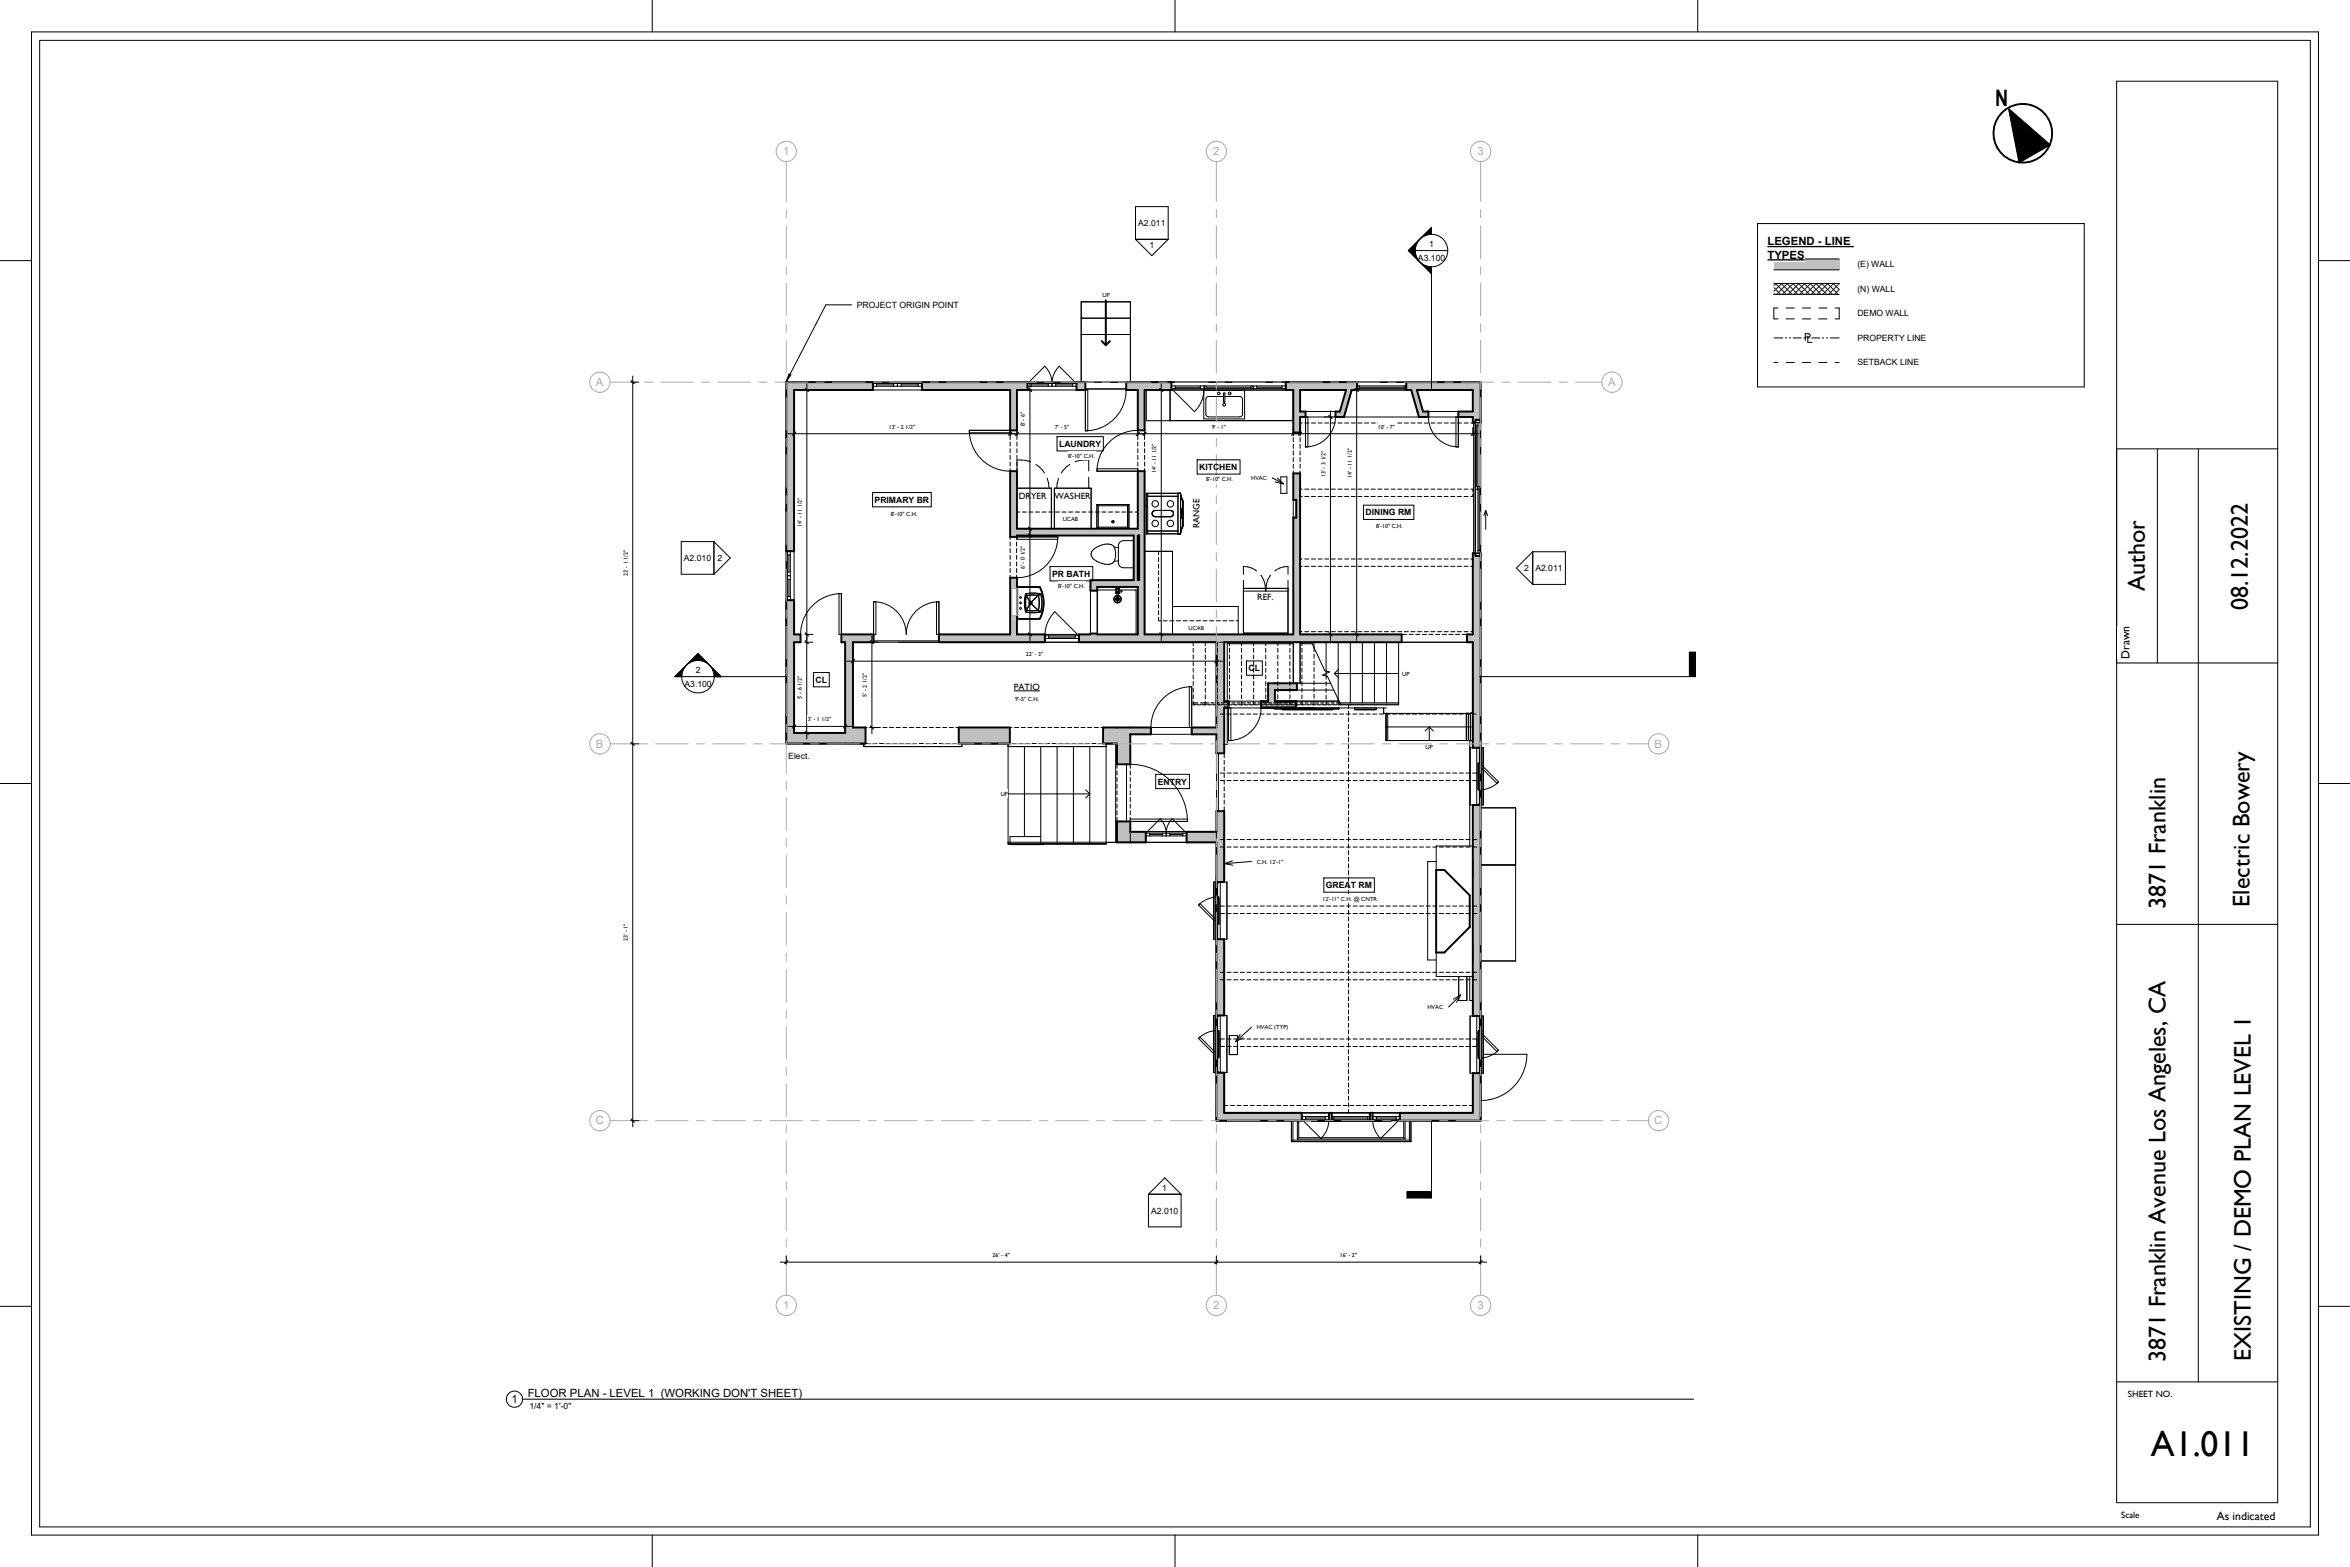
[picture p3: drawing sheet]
<svg xmlns="http://www.w3.org/2000/svg" width="914mm" height="610mm" viewBox="0 0 914 610" stroke-linecap="round" stroke-linejoin="round" font-family="sans-serif">
<defs><g id="words">
<text font-size="13.9" x="836.9" y="566.6">A1.011</text>
<g font-size="9.4">
<text x="834.6" y="229.9" transform="rotate(-90 834.6 229.9)">Author</text>
<text x="874.6" y="237.3" transform="rotate(-90 874.6 237.3)">08.12.2022</text>
<text x="842.6" y="353.7" transform="rotate(-90 842.6 353.7)">3871 Franklin</text>
<text x="875.3" y="352.7" transform="rotate(-90 875.3 352.7)">Electric Bowery</text>
<text x="842.6" y="529.9" transform="rotate(-90 842.6 529.9)">3871 Franklin Avenue Los Angeles, CA</text>
<text x="875.9" y="529.4" transform="rotate(-90 875.9 529.4)">EXISTING / DEMO PLAN LEVEL 1</text>
</g>
<text font-size="8.8" x="776.4" y="41.1">N</text>
<g font-size="4.6">
<text x="828.5" y="256.4" transform="rotate(-90 828.5 256.4)">Drawn</text>
<text x="862.6" y="591.1">As indicated</text>
</g>
<g font-size="4.4" fill="#aaa">
<text x="304.7" y="60.4">1</text>
<text x="472" y="60.4">2</text>
<text x="574.9" y="60.4">3</text>
<text x="231.9" y="150.2">A</text>
<text x="625.7" y="150.2">A</text>
<text x="231.9" y="290.9">B</text>
<text x="643.8" y="290.9">B</text>
<text x="231.8" y="437.5">C</text>
<text x="643.7" y="437.5">C</text>
<text x="304.7" y="509.3">1</text>
<text x="472" y="509.3">2</text>
<text x="574.9" y="509.3">3</text>
</g>
<g font-size="4.4">
<text x="687.7" y="95.4">LEGEND - LINE</text>
<text x="687.7" y="100.6">TYPES</text>
<text x="199" y="545.9">1</text>
<text x="205.3" y="543.4">FLOOR PLAN - LEVEL 1 (WORKING DON'T SHEET)</text>
</g>
<g font-size="3.5">
<text x="396.4" y="193.9">DRYER</text>
<text x="410.3" y="193.9">WASHER</text>
<text x="466.7" y="205.5" transform="rotate(-90 466.7 205.5)">RANGE</text>
<text x="489.2" y="233.5">REF.</text>
<text x="394.5" y="268.4">PATIO</text>
<text x="828" y="543.5">SHEET NO.</text>
<text x="825.4" y="590.7">Scale</text>
</g>
<g font-size="3.4">
<text x="442.9" y="87.9">A2.011</text>
<text x="447.2" y="96.6">1</text>
<text x="551.7" y="101.4">A3.100</text>
<text x="556.1" y="96.2">1</text>
<text x="722.7" y="104">(E) WALL</text>
<text x="722.7" y="113.5">(N) WALL</text>
<text x="333.4" y="119.8">PROJECT ORIGIN POINT</text>
<text x="722.7" y="123">DEMO WALL</text>
<text x="722.7" y="132.6">PROPERTY LINE</text>
<text x="722.7" y="142.1">SETBACK LINE</text>
<text x="412.1" y="173.8">LAUNDRY</text>
<text x="466.6" y="182.9">KITCHEN</text>
<text x="340.3" y="195.6">PRIMARY BR</text>
<text x="531.3" y="200.5">DINING RM</text>
<text x="266.1" y="218.2">A2.010</text>
<text x="279.1" y="218.2">2</text>
<text x="409.4" y="224.4">PR BATH</text>
<text x="593.1" y="222.2">2</text>
<text x="597.4" y="222.2">A2.011</text>
<text x="270.7" y="261.9">2</text>
<text x="485.8" y="261.1">CL</text>
<text x="266.3" y="267.1">A3.100</text>
<text x="317.3" y="265.6">CL</text>
<text x="306.7" y="295.2">Elect.</text>
<text x="450.5" y="305.2">ENTRY</text>
<text x="515.9" y="345.5">GREAT RM</text>
<text x="452.3" y="463.5">1</text>
<text x="447.9" y="472.1">A2.010</text>
<text x="206" y="548.3">1/4&quot; = 1'-0&quot;</text>
</g>
<g font-size="2.3">
<text x="429" y="115.6">UP</text>
<text x="345.8" y="166.8">13' - 2 1/2&quot;</text>
<text x="398.8" y="165.8" transform="rotate(-90 398.8 165.8)">8' - 6&quot;</text>
<text x="410.5" y="166.8">7' - 5&quot;</text>
<text x="471.5" y="166.8">9' - 1&quot;</text>
<text x="536.1" y="166.8">10' - 7&quot;</text>
<text x="415.6" y="178.2">8'-10&quot; C.H.</text>
<text x="449.9" y="184" transform="rotate(-90 449.9 184)">14' - 11 1/2&quot;</text>
<text x="515.7" y="185.7" transform="rotate(-90 515.7 185.7)">13' - 3 1/2&quot;</text>
<text x="525.9" y="185.9" transform="rotate(-90 525.9 185.9)">14' - 11 1/2&quot;</text>
<text x="469.3" y="187.3">8'-10&quot; C.H.</text>
<text x="486.8" y="186.8">HVAC</text>
<text x="346.6" y="200.6">8'-10&quot; C.H.</text>
<text x="413.5" y="202.9">UCAB</text>
<text x="312" y="205.1" transform="rotate(-90 312 205.1)">14' - 11 1/2&quot;</text>
<text x="535.5" y="205.2">8'-10&quot; C.H.</text>
<text x="398.8" y="221.5" transform="rotate(-90 398.8 221.5)">6' - 0 1/2&quot;</text>
<text x="244.3" y="224.2" transform="rotate(-90 244.3 224.2)">22' - 1 1/2&quot;</text>
<text x="411.7" y="228.7">8'-10&quot; C.H.</text>
<text x="462.5" y="245">UCAB</text>
<text x="399.2" y="255.3">22' - 3&quot;</text>
<text x="545.6" y="263">UP</text>
<text x="312" y="272.1" transform="rotate(-90 312 272.1)">5' - 6 1/2&quot;</text>
<text x="337.3" y="271.1" transform="rotate(-90 337.3 271.1)">5' - 2 1/2&quot;</text>
<text x="395.1" y="272.7">9'-5&quot; C.H.</text>
<text x="314.3" y="280.6">3' - 1 1/2&quot;</text>
<text x="554.7" y="291.3">UP</text>
<text x="389.4" y="309.7">UP</text>
<text x="489" y="335.9">C.H. 12'-1&quot;</text>
<text x="514.6" y="350.3">12'-11&quot; C.H. @ CNTR</text>
<text x="244.3" y="366.1" transform="rotate(-90 244.3 366.1)">23' - 1&quot;</text>
<text x="555.4" y="392.4">HVAC</text>
<text x="489" y="400.4">HVAC (TYP)</text>
<text x="386.2" y="489.1">26' - 4&quot;</text>
<text x="521.3" y="489.1">16' - 2&quot;</text>
</g>
</g></defs>
<g fill="#c0c0c0">
<path d="M328.8 249.8h3.1v39.4h-3.1z"/>
<path d="M305.9 249.8h3.1v35.3h-3.1z"/>
<path d="M473.3 249.8h3v23.4h-3z"/>
<path d="M493.4 265.8h2.7v7.4h-2.7z"/>
<path d="M496.1 265.8h8.5v2.7h-8.5z"/>
<path d="M395.7 205.7h47v2.6h-47z"/>
<path d="M424.3 225.7h18.4v2.6h-18.4z"/>
<path d="M305.9 285.1h22.9v4.1h-22.9z"/>
<path d="M523.8 151.7h2.2l-2.4 8.4h-2.3z"/>
<path d="M549.1 151.7h2.2l2.4 8.4h-2.2z"/>
<path d="M441.1 208.3h2.2v17.4h-2.2z"/>
<path d="M547.2 148.7v3h28.9v-3zM500.3 148.7v3h27.8v-3zM438.2 148.7v3h17.6v-3zM418.9 148.7v3h3.4v-3zM358.7 148.7v3h41.1v-3zM309 148.7v3h30.7v-3z"/>
<path d="M305.9 233.5v16.3h3.1v-16.3zM305.9 148.7v65.7h3.1v-65.7z"/>
<path d="M573.1 215.2v33.1h3v-33.1l-.1 1.1h-1.9v-1.1zM573.1 151.7v12.7h1v-1.1h1.9l.1 1.1v-12.7z"/>
<path d="M544.7 432.9v3.1h31.4v-3.1zM533 432.9v3.1h1.1v-3.1zM517.1 432.9v3.1h1.1v-3.1zM473.3 432.9v3.1h33.2v-3.1z"/>
<path d="M573.1 417.5v15.4h3v-15.4zM573.1 313.1v82.1h3v-82.1zM573.1 248.3v42.6h3v-42.6z"/>
<path d="M473.3 417.3v15.6h3v-15.6zM473.3 365.4v29.6h3v-29.6zM473.3 315.6v27.5h3v-27.5zM473.3 275v18.1h3v-18.1z"/>
<path d="M419.8 246.8v3h108.5v-3zM365.3 246.8v3h41.3v-3zM327.4 246.8v3h12.5v-3zM309 246.8v3h2.5v-3z"/>
<path d="M434.6 319.6v8.1h5.2v-8.1zM434.6 283v14.3h5.2v-14.3z"/>
<path d="M461.7 323.6v4.1h11.6v-4.1zM439.8 323.6v4.1h6v-4.1z"/>
<path d="M429.2 283v6.2h5.4v-6.2zM373.1 283v6.2h19.8v-6.2zM331.9 283v6.2h4.9v-6.2z"/>
<path d="M490.7 275v.4h13.6v-.4zM476.3 275v.4h1.7v-.4z"/>
<path d="M496.1 272.8v.4h8.2v-.4zM490.7 272.8v.4h2.7v-.4zM476.3 272.8v.4h1.7v-.4z"/>
<path d="M490.7 273.2v1.8h13.6v-1.8zM473.3 273.2v1.8h4.7v-1.8z"/>
<path d="M463.7 283v2.7h9.6v-2.7zM439.8 283v2.7h8v-2.7z"/>
<path d="M503.2 184.2v10.2h1.2v7h-1.2v45.4h2.7v-62.6zM503.2 151.7v16.6h2.7v-16.6z"/>
<path d="M442.7 183.3v63.5h2.7v-63.5zM442.7 151.7v15.7h2.7v-15.7z"/>
<path d="M393.1 224.8v22h2.6v-7.3h-2v-10.6h2v-4.1zM393.1 183.3v25.6h2.6v-25.6zM393.1 151.7v15.7h2.6v-15.7z"/>
<path d="M424.3 246.5v.3h2.7v-.3zM424.3 228.3v1.5h2.7v-1.5z"/>
<path d="M570.8 246.8v3h2.3v-3zM528.3 246.8v3h17.1v-3z"/>
<path d="M519.6 160.1v2.1h3.3l.7-2.1zM505.9 160.1v2.1h2.1v-2.1z"/>
<path d="M567.5 160.1v2.1h5.6v-2.1zM551.5 160.1l.6 2.1h3.7v-2.1z"/>
</g>
<g fill="none" stroke="#000" stroke-width=".39">
<path d="M420.7 130.1h19.2M420.7 123.8h19.2M339.7 148.7v3h19v-3M339.7 150.3h19M339.7 149.2h19M341.1 149.7h6.6M341.1 149.2v1.1M347.7 149.2v1.1M349.2 149.2v1.1M350.7 149.7h6.6M350.7 149.2v1.1M357.3 149.2v1.1"/>
<path d="M399.8 149.2l6.7-6.7a9.5 9.5 0 0 1 2.8 6.7 9.5 9.5 0 0 1 2.8-6.7l6.8 6.7zM399.8 148.7v3h19.1v-3M399.8 150.3h19.1M401.3 149.7h6.6M401.3 149.2v1.1M407.9 149.2v1.1M409.3 149.2v1.1M410.8 149.7h6.6M410.8 149.2v1.1M417.4 149.2v1.1M420.7 148.7v-31.3h19.2v31.3M422.3 151.3h15.9"/>
<path d="M422.3 151.7h1v15.9h-1zM438.2 151.7a15.9 15.9 0 0 1-15.9 15.9M455.3 151.7v11.9h47.9v-11.9M455.8 148.7v3h44.5v-3M455.8 150.1h44.5M457.3 150.7h9.8M457.3 150.1v1.1M467.1 150.1v1.1M468.4 151.9h15.9v11.1h-15.9zM468.5 150.1a13 13 0 0 1-3.7 10.1l-9-9h44.5M469.3 150.7h17.5M469.3 150.1v1.1"/>
<path d="M476.1 154.2h-5.8l-1 .6-.1 6.3 .5 .9 12.7 .2 1-.5v-6.9l-1-.6h-5.8M476.2 152.8l.4 .2-.1 3.6-.4-.2zM486.8 150.1v1.1M487.6 150.1v1.1M489.1 150.7h9.8M489.1 150.1v1.1M498.9 150.1v1.1M526 151.7l-3.1 10.5h29.2l-3-10.5M528.1 148.7v3h19.1v-3M528.1 150.1h19.1M528.1 151.2h19.1M528.9 150.7h17.5"/>
<path d="M528.9 150.1v1.1M546.4 150.1v1.1M377.2 167.4a15.9 15.9 0 0 0 15.9 15.9v-1M377.2 167.4h15.9v1l-15.9-.1zM393.1 169.4v1.6M393.1 172v1.6M393.1 174.6v1.6M393.1 177.1v1.6M393.1 179.7v1.6M395.7 167.4v1M395.7 169.4v1.6M395.7 172v1.6"/>
<path d="M395.7 174.6v1.6M395.7 177.1v1.6M400.9 179.6l-1.8-.5-3.4-.2v4.4M400.9 179.6h.1M418.4 179.6l1.9-.5 3.3-.2v4.3M418.4 179.6h.1M442.7 168.4v-1a15.9 15.9 0 0 0-15.9 15.9M442.7 169.4v1.6M442.7 172v1.6M442.7 174.6v1.6M442.7 177.1v1.6M442.7 179.7v1.6"/>
<path d="M445.4 167.4v1M445.4 169.4v1.6M445.4 172v1.6M445.4 174.6v1.6M445.4 177.1v1.6M445.4 179.7v1.6M503.2 168.3v1M503.2 170.3v1.5M503.2 172.8v1.6M503.2 175.4v1.6M503.2 178v1.6M505.9 168.3v1"/>
<path d="M505.9 170.3v1.5M505.9 172.8v1.6M505.9 175.4v1.6M505.9 178v1.6M505.9 164.6h.8M507.7 164.6h1.6M508 160.1h11.6v2.1M508.9 162.2v11.7h-.9M510.3 164.6h1.6M512.9 164.6h1.6M515.5 164.6h1.6M518.1 164.6h1.5"/>
<path d="M519.6 162.2a11.7 11.7 0 0 1-11.6 11.7M519.6 162.2h-11.6v11.7M520.6 164.6h1.6M523.2 164.6h1.6M525.8 164.6h1.6M528.4 164.6h1.6M531 164.6h1.6M533.6 164.6h1.5M536.1 164.6h1.6M538.7 164.6h1.6M541.3 164.6h1.6M543.9 164.6h1.6"/>
<path d="M546.5 164.6h1.6M549 164.6h1.6M551.6 164.6h1.6M554.2 164.6h1.6M555.8 162.2a11.7 11.7 0 0 0 11.7 11.7M555.8 162.2h11.7v11.7M556.8 164.6h1.6M559.4 164.6h1.6M562 164.6h1.5M564.5 164.6h1.6M566.5 162.2v11.7h1M567.1 164.6h1.6"/>
<path d="M567.5 160.1h-11.7v2.1M569.7 164.6h1.6M572.3 164.6h.8M574.1 163.3h1.9v51.9h-2.5v-50.8M574.1 165.4h1M575.1 164.4v50.8M576.1 164.4h-2v51.9h1.9M395.7 199.2h1.1M395.7 185.6v4.3h13.4v15.8M397.8 199.2h1.5M400.3 199.2h1.6M402.9 199.2h1.6"/>
<path d="M403.1 180.7l1.2 .8 2.1 2.5M405.5 199.2h1.6M407.5 186.1v.1M407.5 186.2l.7 3.7M408.1 199.2h1.6M410.7 199.2h1.6M411.9 186.2l-.7 3.7M411.9 186.1v.1M413.3 199.2h1.5M415.8 199.2h1.6M416.3 180.7l-2.5 2.2-.9 1.1M418.4 199.2h1.6"/>
<path d="M421 199.2h1.6M423.6 199.2h1.6M423.6 185.6v4.3M426.2 199.2h1.6M426.8 196.3v9.3M426.8 196.3h12.5M426.8 196.3l.6 .5M427.4 196.8h11.3M427.4 196.8v8.3M428.7 199.2h1.6M431.3 199.2h1.6M433.9 199.2h1.6"/>
<path d="M436.5 199.2h1.6M438.7 196.8v8.3M439.1 199.2h1.6M439.3 196.3l-.6 .5M439.3 196.3v9.3M441.7 199.2h1M442.7 182.3v1h-15.9M442.7 182.4h-15.9v.9M445.4 182.3v1M446 194.7v.5M446 196.5v.5M446 191.9h13.4v15.8h-13.4z"/>
<path d="M446.6 193.1h11.8M446.6 191.9v15.8M448.3 199.6l.2 .8 .5 .4M448.3 199.5v.1M448.5 199.1l-.2 .5M448.6 199.1h.1M448.7 198.9l.8-.4h5.9a1.26 1.26 0 0 1 1.3 1.3 1.26 1.26 0 0 1-1.3 1.2h-6.1a1.26 1.26 0 0 1-1-.9 1.26 1.26 0 0 1 .4-1.2zM449 198.7h.1M449.5 198.6a1.19 1.19 0 0 0-1.2 1.2 1.19 1.19 0 0 0 1.2 1.2M449.5 198.6l-.9 .5M449.5 198.6h5.9M455.4 198.6a1.19 1.19 0 0 1 1.2 1.2 1.19 1.19 0 0 1-1.2 1.2"/>
<path d="M455.4 198.6l.5 .1M455.9 198.7h.1M456 198.7l.6 .9M456.4 199.1h.1M456.6 199.5v.1M456.6 199.6l-.2 .9M458.4 191.9v15.8M459.4 192.6l.6 1.5M459.4 193.3l.7 1.9v9.2l-.7 1.9M459.4 197.9h.3v3.7h-.3M459.4 199.8l.1 1.5zM460 194.1l.3 1.1"/>
<path d="M460.3 195.2v9.2l-.9 2.6M498.4 185.5h2.3v6.4h-2.3zM503.2 180.6v1.6M503.2 183.2v1M503.2 194.4h1.2v7h-1.2zM505.9 180.6v1.6M505.9 183.2v1M505.9 192.2v.9h.8M506.7 190.3h-.8v.9M507.7 193.1h1.6M507.7 190.3h1.6M510.3 193.1h1.6"/>
<path d="M510.3 190.3h1.6M512.9 193.1h1.5M512.9 190.3h1.5M515.4 193.1h1.6M515.4 190.3h1.6M518 193.1h1.6M518 190.3h1.6M520.6 193.1h1.6M520.6 190.3h1.6M523.2 193.1h1.6M523.2 190.3h1.6M525.8 193.1h1.6"/>
<path d="M525.8 190.3h1.6M528.4 193.1h1.5M528.4 190.3h1.5M530.9 193.1h1.6M530.9 190.3h1.6M533.5 193.1h1.6M533.5 190.3h1.6M536.1 193.1h1.6M536.1 190.3h1.6M538.7 193.1h1.6M538.7 190.3h1.6M541.3 193.1h1.6"/>
<path d="M541.3 190.3h1.6M543.8 193.1h1.6M543.8 190.3h1.6M546.4 193.1h1.6M546.4 190.3h1.6M549 193.1h1.6M549 190.3h1.6M551.6 193.1h1.6M551.6 190.3h1.6M554.2 193.1h1.6M554.2 190.3h1.6M556.8 193.1h1.5"/>
<path d="M556.8 190.3h1.5M559.3 193.1h1.6M559.3 190.3h1.6M561.9 193.1h1.6M561.9 190.3h1.6M564.5 193.1h1.6M564.5 190.3h1.6M567.1 193.1h1.6M567.1 190.3h1.6M569.7 193.1h1.6M569.7 190.3h1.6M572.3 190.3h.8v.9"/>
<path d="M573.1 192.2v.9h-.8M574.1 190.3h1.9M574.1 189.3h1.9M578.1 198.6l.7 1.9M578.1 198.6l-.7 1.9M578.1 198.6v7.4M305.9 214.4h3.1v19.1h-3.1M306.5 214.4v19.1M306.5 215.9h1M307 215.9v6.6M307.5 214.4v19.1M393.1 208.9v1"/>
<path d="M393.1 210.8v1.6M393.1 213.4v1.6M393.1 216v1.6M393.1 218.6v1.6M395.6 208.9v1M395.6 210.8v1.6M395.6 213.4v1.6M395.6 216v1.6M395.6 218.6v1.6M395.7 208.9h15.9v.9h-15.9zM410.3 205.7v-15.8h14.3v15.8M411.6 208.9a15.9 15.9 0 0 1-15.9 15.9"/>
<path d="M426.8 205.6h12.5M427.4 205.1h11.3M427.4 205.1l-.6 .4M433.6 212.8a4.6 4.6 0 0 0-5.9-.4 3.7 3.7 0 0 0-3.1 3.5 6.8 6.8 0 0 0 6.8 3.6 2.51 2.51 0 0 0 2.2-1.1M433.6 212.8a7.2 7.2 0 0 1 0 5.6M433.6 212.8l1.6 .2M435.2 218.2l-1.6 .2M438.7 205.1l.6 .4M441.1 210.3h-4a1.97 1.97 0 0 0-1.9 2v6.6a1.97 1.97 0 0 0 1.9 2h4M446.6 206.6h11.8M448.3 200v.1M448.6 200.5h.1"/>
<path d="M449 200.8v.1M449.1 200.9l.4 .1M449.5 201h5.9M450.8 214.5v1.4M450.8 216.9v1.6M450.8 219.5v1.5M455.9 200.9h.1M456.4 200.5h.1M456.4 200.5l-1 .5M456.6 200v.1M505.9 219.4v.9h.8M506.7 217.5h-.8v.9"/>
<path d="M507.7 217.5h1.6M510.3 217.5h1.6M512.9 217.5h1.5M515.4 217.5h1.6M518 217.5h1.6M520.6 217.5h1.6M523.2 217.5h1.6M525.8 217.5h1.6M528.4 217.5h1.5M530.9 217.5h1.6M533.5 217.5h1.6M536.1 217.5h1.6"/>
<path d="M538.7 217.5h1.6M541.3 217.5h1.6M543.8 217.5h1.6M546.4 217.5h1.6M549 217.5h1.6M551.6 217.5h1.6M554.2 217.5h1.6M556.8 217.5h1.5M559.3 217.5h1.6M561.9 217.5h1.6M564.5 217.5h1.6M567.1 217.5h1.6"/>
<path d="M569.7 217.5h1.6M572.3 217.5h.8v.9M573.1 219.4v.9h-.8M575.1 214.2h.9M306.5 232h1M306.5 225.4h1M306.5 224h1M306.5 222.5h1M307 225.4v6.6M326.5 230.9h.9v15.9h-.9zM327.4 230.9a15.9 15.9 0 0 0-15.9 15.9M339.9 234.1a12.7 12.7 0 0 1 12.7 12.7 12.7 12.7 0 0 1 12.7-12.7"/>
<path d="M339.9 234.1h.9v12.7h-.9zM364.4 234.1h.9v12.7h-.9zM393.1 221.2v1.6M393.1 223.8v1M395.6 221.2v1.6M395.6 223.8v1M395.7 228.3h8.7M395.8 228.5l.2 .1M395.8 228.5v12.1M396 228.6v11.9M396.1 228.5h-.3M396.1 228.5l-.1 .1"/>
<path d="M396.1 228.5h8.4M398.8 234.3v.5zM399 231.3a9.6 9.6 0 0 0 .3 6.9M399 231.3l.2 .4M399.2 231.7l-.2 1.9 .2 3.8M399.2 237.4l.3 .1M399.2 231.7l.2 .1M399.2 237.4l-.2 .4M399.3 230.9l-.3 .4M399.3 230.9l.2 .7M399.3 231l-.2 .1a10.2 10.2 0 0 0 .2 7 10.2 10.2 0 0 0 5.6-.2 9.7 9.7 0 0 0-.2-6.9M399.4 231.8l-.3 1.8 .3 3.7"/>
<path d="M399.4 237.3l.1 .1M399.4 231.8l1.1 2.2M399.4 237.3l-.2 .1M399.5 231.6l-.3 .1M399.5 237.5l4.4 .1M399.5 231.6v.1M399.5 237.5l-.2 .7M399.5 231.7l-.1 .1M399.5 237.4l4.4 .1M399.5 231.7l1.2 2.3M399.5 237.4v.1M400.5 235.1l-1.1 2.2"/>
<path d="M400.7 235.1l-1.2 2.3M400.7 234.3l.3-.2 .4 .5-.6 .3zM401.4 235.1l2.5 2.4M401.5 235l2.5 2.4M403.9 231.6l.1 .1M403.9 231.6l-4.4 .1M403.9 231.6l-2.5 2.4 2.6-2.3M403.9 237.5v.1M403.9 231.5l.2 .2M403.9 231.5l-4.4 .1M403.9 231.5v.1M403.9 237.6l.9 .6"/>
<path d="M404 231.7l.3 1.9-.3 3.8M404 237.4l-.1 .1M404 237.4h.1M404.1 231.7l.3 1.9-.3 3.8M404.1 237.4l-.2 .2M404.1 231.7h-.1M404.1 237.4l.9 .5M404.4 228.3l.3 .2M404.4 228.2v.1M404.4 228.3l.1 .2M404.5 228.2h.1a12.6 12.6 0 0 1-.1 12.7M404.5 228.2h-8.8v12.7h8.8"/>
<path d="M404.5 228.5h.1M404.5 228.5a13.2 13.2 0 0 1 0 12.1M404.6 228.5l-8.5-.1-.2 .2 .1 12h8.6M404.6 228.5a13.3 13.3 0 0 1 0 12.1M404.6 230.9l.4 .3M404.6 230.9l-3.5-.2-1.8 .2M404.7 228.5a13.4 13.4 0 0 1 0 12.1M404.7 228.5h-.2M404.8 230.9l-.9 .6M404.8 228.4l-.1 .1M405 231.2l-.9 .5M405 237.9l-.4 .3-1.7 .2-3.6-.2"/>
<path d="M405 231.2a12.5 12.5 0 0 1 0 6.7M410.4 238l9.4 9.3h-13.2a13.2 13.2 0 0 1 3.8-9.3zM427 229.8h-2.7v16.7h2.7M427 229.5v17.3M427 229.5l.1 .2M427 229.5h7.2M432.9 228.4h2.6M432.9 228.4l.9 .1M432.9 228.4l1 .1M433.8 232.1l.8-.4a1.4 1.4 0 0 0-1.2 1.5 1.4 1.4 0 0 0 1.4 1.3 1.42 1.42 0 0 1-1.3-.9 1.42 1.42 0 0 1 .3-1.5zM433.9 228.5h-.2h.7M433.9 228.5h.1"/>
<path d="M433.9 228.5h.3M433.9 228.5h.5M433.9 228.5h.6M434.2 228.3l.1 .2M434.2 228.3h.6zM434.2 233.1h.1M434.2 233.2l.1 .2M434.2 233.2h.1M434.2 228.3l-1.3 .1M434.2 228.5h.3M434.2 228.5h.1M434.2 230.8l.4 .1"/>
<path d="M434.2 230.8h.4M434.2 228.5v2.3M434.3 232.8l-.1 .2M434.3 229.2h.3M434.3 229.2h.1M434.3 230.3h.3h-.3M434.3 228.5l.2 .1M434.4 232.6l.1-.1a.68 .68 0 0 0-.3 .8 .68 .68 0 0 0 .6 .5M434.4 233.6l.2 .1M434.4 229.2h.2h-.3M434.6 232.5l-.5 .6 .2 .4M434.6 228.6v3.6"/>
<path d="M434.7 232.2h.1M434.6 232.9l.2 .5M434.6 232.2v.9M434.6 232.2h.2M434.6 228.6h.2M434.6 228.6h.1M434.6 233l.2 .3M434.6 232.9h.1M434.7 233l.1 .3M434.7 228.6h.1M434.7 233l.1 .3 .2-.3-.2 .3M434.7 233.7l.1 .1"/>
<path d="M434.7 232.9h.1M434.8 232.2h.1M434.8 232.2h.2M434.8 228.3h.7zM434.8 228.6h.4zM435 233.7l-.2 .1M435 232.9l.1 .2-.3 .3M435 232.9h.1M435 231.7a1.38 1.38 0 0 1 1.2 1.5 1.38 1.38 0 0 1-1.4 1.3 1.38 1.38 0 0 0 1.4-1.3 1.38 1.38 0 0 0-1.2-1.5zM435 232.2h.1M435 230.3h.4zM435 230.3h.4"/>
<path d="M435 229.2h.4zM435.1 232.5h.1a.68 .68 0 0 1 .3 .8 .68 .68 0 0 1-.7 .5M435.1 232.2v.9M435.1 232.9l-.3 .5M435.1 228.6v3.6M435.1 230.9h-.1M435.2 228.5h.6M435.2 228.5h.2M435.2 228.4h.2M435.3 228.5h.7h-.2M435.3 229.2h-.3M435.3 233.6l-.2 .1"/>
<path d="M435.3 232.6l-.2-.1 .4 .6-.1 .4M435.3 230.3h-.1M435.4 230.3h-.4M435.4 228.5l-.2 .1M435.4 232.8l.1 .2M435.4 229.8h1.1l.1 .3-1.3 .2M435.4 229.5h6.7M435.4 229.2h.1M435.4 228.5h.4M435.4 228.5v2.1M435.5 233.3l-.1 .1M435.5 228.4h1.3"/>
<path d="M435.5 233.2h.1M435.5 233.2v.1M435.5 233.1h.1M435.5 228.4l-.1 .1M435.6 230.6l-.6 .2 .6 .1M435.6 230.6l.1 .2M435.6 230.6l-.2 .2 .2 .1M435.7 230.7v.1M435.7 230.8h.1M435.7 230.8l-.1 .1M435.8 228.5h.1M436.8 228.4l-.9 .1"/>
<path d="M436.8 228.4l-1 .1M436.8 228.4h-1.3M442.1 229.5v17.3M442.1 229.5l-.2 .2M450.8 222v1.6M450.8 224.6v1.6M450.8 227.2v1.6M450.8 229.8v1.6M450.8 232.4v1.6M450.8 234.9v1.6M450.8 237.5v1.6M456.2 235.9h25.6v10.9h-36.4v-32.3h10.8v32.3"/>
<path d="M483.8 225.8v20.5h17.4v-20.5M483.8 228.9h17.4M483.8 230h17.4M488.9 222.1a8.1 8.1 0 0 0-5.1-1.7v3M490.6 223.8a8.5 8.5 0 0 1 1.8 6.2M494.4 223.8a8.5 8.5 0 0 0-1.8 6.2M496.1 222.1a8.1 8.1 0 0 1 5.1-1.7v3M507.7 220.3h1.6M510.3 220.3h1.6M512.9 220.3h1.5M515.4 220.3h1.6M518 220.3h1.6"/>
<path d="M520.6 220.3h1.6M523.2 220.3h1.6M525.8 220.3h1.6M528.4 220.3h1.5M530.9 220.3h1.6M533.5 220.3h1.6M536.1 220.3h1.6M538.7 220.3h1.6M541.3 220.3h1.6M543.8 220.3h1.6M546.4 220.3h1.6M549 220.3h1.6"/>
<path d="M551.6 220.3h1.6M554.2 220.3h1.6M556.8 220.3h1.5M559.3 220.3h1.6M561.9 220.3h1.6M564.5 220.3h1.6M567.1 220.3h1.6M569.7 220.3h1.6M365.3 249.8v-.5h-25.4v.5h133.8v1.4M395.7 240.8h8.7M395.8 240.6h.3M396 240.5l.1 .1"/>
<path d="M396 240.5l-.2 .1M396.1 240.6h8.4M404.4 240.8v.1M404.5 240.6l-.1 .2M404.5 240.6h.1M404.5 240.6h.2M404.7 240.6l-.3 .2M404.7 240.6l.1 .1M406.6 249.8v-3h13.2v3M406.6 248.4h13.2M408 247.9h10.3M408 247.3v1.1"/>
<path d="M418.3 247.3v1.1M427 246.8h15.1M427.1 246.6l-.1 .2M441.9 246.6l.2 .2M450.8 240.1v1.4h.8M452.6 241.5h1.6M455.2 241.5h1.6M457.8 241.5h1.5M460.3 241.5h1.6M462.9 241.5h1.6M464.3 249.8v1.4M464.3 252.2v1.6"/>
<path d="M464.3 254.8v1.6M464.3 257.4v1.5M464.3 259.9v1.6M465.5 241.5h1.6M468.1 241.5h1.6M469 249.8v1.4M469 252.2v1.6M469 254.8v1.6M469 257.4v1.5M469 259.9v1.6M470.7 241.5h1.6M473.2 241.5h1.6"/>
<path d="M473.7 252.2v1.6M473.7 254.8v1.6M473.7 257.4v1.5M473.7 259.9v1.6M474.5 249.8h1.2M475.8 241.5h1.6M476.5 249.8h1.3M478.4 249.8v1.4M478.4 252.2v1.6M478.4 254.8v1.6M478.4 257.4v1.5M478.4 259.9v1.6"/>
<path d="M478.4 241.5h1.6M478.6 249.8h1.2M480.6 249.8h1.2M481 241.5h.8M482.6 249.8h1.3M483.1 249.8v1.4M483.1 252.2v1.6M483.1 254.8v1.6M483.1 257.4v1.5M483.1 259.9v1.6M484.7 249.8h1.2M486.7 249.8h1.2"/>
<path d="M487.8 249.8v1.4M487.8 252.2v1.6M487.8 254.8v1.6M487.8 257.4v1.5M487.8 259.9v1.6M488.7 249.8h1.3M490.7 249.8h1.3M492.5 249.8v1.4M492.5 252.2v1.6M492.5 254.8v1.6M492.5 257.4v1.5M492.5 259.9v1.6"/>
<path d="M492.8 249.8h1.2M494.8 249.8h1.3M496.8 249.8h1.3M497.2 249.8v1.4M497.2 252.2v1.6M497.2 254.8v1.6M497.2 257.4v1.5M497.2 259.9v1.6M498.9 249.8h1.2M500.9 249.8h1.3M501.9 249.8v1.4M501.9 252.2v1.6"/>
<path d="M501.9 254.8v1.6M501.9 257.4v1.5M501.9 259.9v1.6M502.9 249.8h3.3M503.2 250.4h-25.7v22.4M503.2 249.8v16h14.6M505.9 250.4h4.7M505.9 249.8v16M505.9 245.7h.8M506.6 249.8v1.4M506.6 252.2v1.6M506.6 254.8v1.6"/>
<path d="M506.6 257.4v1.5M506.6 259.9v1.6M507 249.8h1.3M507.7 245.7h1.6M509 249.8h19.3M510.3 245.7h1.6M510.3 249.8l5.2 11.1 1.9 .5-2.7 1.3 1.8 .4 5.2 11.1M511.3 249.8v3.7M511.3 254.5v1.6M511.3 257.1v1.6M511.3 259.7v1.6M512.9 245.7h1.5"/>
<path d="M515.4 245.7h1.6M516 249.8v14.4M518 245.7h1.6M520.6 245.7h1.6M520.7 249.8v24.4M523.2 245.7h1.6M525.4 249.8v23.6M525.8 245.7h1.6M528.4 245.7h1.5M530.1 249.8v23.6M530.9 245.7h1.6M533.5 245.7h1.6"/>
<path d="M534.8 249.8v23.6M536.1 245.7h1.6M538.7 245.7h1.6M539.5 249.8v23.6M541.3 245.7h1.6M543.8 245.7h1.6M544.2 249.8v24.4h-23.4M545.4 249.3v.5h27.7v27.7h-34.7v-2.1M545.4 246.8h1.9M546.4 245.7h1.6M548.3 246.8h1.6M549 245.7h1.6"/>
<path d="M550.9 246.8h1.5M551.6 245.7h1.6M553.4 246.8h1.6M554.2 245.7h1.6M556 246.8h1.6M556.8 245.7h1.5M558.6 246.8h1.6M559.3 245.7h1.6M561.2 246.8h1.6M561.9 245.7h1.6M563.8 246.8h1.6M564.5 245.7h1.6"/>
<path d="M566.3 246.8h1.6M567.1 245.7h1.6M568.9 246.8h1.9M569.7 245.7h1.6M572.3 245.7h.8M463.7 267.1a15.9 15.9 0 0 0-15.9 15.9M463.7 267.1v18.6h-15.9v-2.7M463.7 267.1h-.9v15.9M464.3 262.5v1.6M464.3 265.1v1.6M464.3 267.7v1.6M464.3 270.3v1.6"/>
<path d="M464.3 272.9v1.3h.9M464.3 273.9h1.8M464.3 273.4h1.8M465.9 274.2h1.3M467.1 273.9h3.4M467.1 273.4h3.3M468 274.2h1.2M469 262.5v1.6M469 265.1v1.6M469 267.7v1.6M469 270.3v1.6M469 272.9v1.3"/>
<path d="M470 274.2h1.3M471.2 273.4h1.2M471.3 273.9h1.2M472 274.2h1.3M473.2 273.4h1.2M473.3 273.9h1.3M473.7 262.5v1.6M473.7 265.1v1.6M473.7 267.7v1.6M473.7 270.3v1.6M473.7 272.9v1.3M474.1 274.2h1.2"/>
<path d="M474.8 277.8h1.5M475.2 273.4h1.3M475.3 273.9h1.3M476.1 274.2h1.3M476.3 272.8v.4h1.7M477.3 273.4h1.2M477.3 277.8h1.6M477.4 273.9h1.2M477.5 275.4v14.2h-1.2M478 275h-1.7v.4M478 272.8h12.7v2.6M478.1 274.2h1.3"/>
<path d="M478.4 262.5v1.6M478.4 265.1v1.6M478.4 267.7v1.6M478.4 270.3v1.6M478.4 272.9v1.3M478.9 275.4v12.7h-.9M479.3 273.4h1.2M479.4 273.9h1.3M479.9 277.8h1.6M480.2 274.2h1.2M481.3 273.4h1.3M481.4 273.9h1.3"/>
<path d="M482.2 274.2h1.3M482.5 277.8h1.6M483.1 262.5v1.6M483.1 265.1v1.6M483.1 267.7v1.6M483.1 270.3v1.6M483.1 272.9v1.3M483.4 273.4h1.2M483.5 273.9h1.2M484.2 274.2h1.3M485.1 277.8h1.6M485.4 273.4h1.2"/>
<path d="M485.5 273.9h1.3M486.3 274.2h1.2M487.4 273.4h1.3M487.5 273.9h1.3M487.7 277.8h1.6M487.8 262.5v1.6M487.8 265.1v1.6M487.8 267.7v1.6M487.8 270.3v1.6M487.8 272.9v1.3M488.3 274.2h1.2M489.4 273.4h1.3"/>
<path d="M489.6 273.9h1.2M490.2 277.8h1.6M490.3 274.2h1.3M490.7 275.4a12.7 12.7 0 0 1-12.7 12.7M490.7 275h13.6M490.7 275.4h-12.7v12.7M491.5 273.4h1.2M491.6 273.9h1.3M492.4 274.2h1.2M492.5 262.5v1.6M492.5 265.1v1.6M492.5 267.7v1.6"/>
<path d="M492.5 270.3v1.6M492.5 272.9v1.3M492.8 277.8h1.6M493.4 272.8v.4h-2.7M493.5 273.4h1.3M493.6 273.9h1.3M494.4 274.2h1.2M495.4 277.8h1.6M495.5 273.4h1.3M495.7 273.9h1.2M496.4 274.2h1.3M497.2 262.5v1.6"/>
<path d="M497.2 265.1v1.6M497.2 267.7v1.6M497.2 270.3v1.6M497.2 272.9v1.3M497.6 273.4h1.2M497.7 273.9h1.3M498 277.8h1.6M498.5 274.2h1.2M498.9 275.8v.3h19.8v-.3M499.6 273.4h1.3M499.7 273.9h1.3M500.5 274.2h1.2"/>
<path d="M500.6 277.8h1.6M501.6 273.4h1.3M501.8 273.9h1.2M501.9 262.5v1.6M501.9 265.1v1.6M501.9 267.7v1.6M501.9 270.3v1.6M501.9 272.9v1.3M502.5 274.2h1.3M503.2 277.8h1.5M503.7 273.4h1.2M503.8 273.9h1.2"/>
<path d="M504.3 275.4h35.1M504.3 272.8h16.7M504.6 274.2h1.2M504.6 268.5h14.4M505.3 275.4h6.4M505.7 273.4h1.3M505.7 277.8h1.6M505.8 273.9h1.3M506.6 272.9v1.3h1.2M506.6 262.5v1.6M506.6 265.1v1.6M506.6 267.7v1.6"/>
<path d="M506.6 270.3v1.6M507.7 273.4h1.3M507.9 273.9h1.2M508.3 277.8h1.6M508.6 274.2h1.3M509.8 273.4h1.2M509.9 273.9h1.2M510.7 274.2h1.2M510.9 277.8h1.6M511.3 262.3v1.6M511.3 264.9v1.6M511.3 267.4v1.6"/>
<path d="M511.3 270v1.6M511.3 272.6v1.6M511.8 273.4h1.3M511.9 273.9h1.3M512.7 274.2h1.2M513.5 277.8h1.6M513.8 273.4h1.3M514 273.9h1.2M514.7 274.2h1.3M515.9 273.4h1.2M516 273.9h1.2M516 265.2v1.6"/>
<path d="M516 267.8v1.6M516 270.4v1.6M516 273v1.2M516.1 277.8h1.6M516.8 274.2h1.2M517.9 273.4h1.3M518 273.9h1.3M518.7 277.8h1.5M518.8 274.2h1.2M519.2 262h25M519.2 262l1.6 1.6M519.9 273.4h24.3"/>
<path d="M520.1 273.9h24.1M520.8 260.4l-1.6 1.6M521 275.4v.4h-24.9v-.4h24.9M521 272.6v.2M521 272.8h-24.9v.4h8.2M521 272.7v.1M521.2 277.8h1.6M521.3 273.4l.3 .5M523.8 277.8h1.6M524.7 274.3v1.4M524.7 276.7v1.6M524.7 279.2v1.6"/>
<path d="M525.4 273.9v.3M526.4 277.8h1.6M527.1 275.4v.7h8.4v-.7M529 277.8h1.6M530.1 273.9v.3M531.6 277.8h1.6M534.1 277.8h1.6M534.8 273.9v.3M536.7 277.8h1.6M539.2 277.5v10.6h33.9M539.3 277.8h1.6M539.4 277.5v10.6"/>
<path d="M539.5 273.9v.3M540 277.5v10.6M541.9 277.8h1.6M544.5 277.8h1.6M547.1 277.8h1.5M549.6 277.8h1.6M552.2 277.8h1.6M554.8 277.8h1.6M557.4 277.8h1.6M560 277.8h1.6M562.6 277.8h1.5M565.1 277.8h1.6"/>
<path d="M567.7 277.8h1.6M570.3 277.8h1.6M571.3 277.5h-.7v10.6h.7M571.4 277.5v10.6M572.2 277.5h.7v10.6h-.7zM572.9 277.8h1.5M573.1 279.1v11.8M305.9 289.2l4.3 .2M336.1 289.4h-30.2v-140.7h270.2v165.2M336.8 283h-.7h1.3M338.4 283h1.6M338.6 289.2h-2.5v1.2h38.2v-1.2h-1.2"/>
<path d="M339.6 289.2h1.6M341 283h1.6M342.2 289.2h1.6M343.5 283h1.6M344.8 289.2h1.6M346.1 283h1.6M347.4 289.2h1.6M348.7 283h1.6M350 289.2h1.6M351.3 283h1.6M352.6 289.2h1.5M353.9 283h1.6"/>
<path d="M355.1 289.2h1.6M356.5 283h1.5M357.7 289.2h1.6M359 283h1.6M360.3 289.2h1.6M361.6 283h1.6M362.9 289.2h1.6M364.2 283h1.6M365.5 289.2h1.6M366.8 283h1.6M368 289.2h1.6M369.4 283h1.6"/>
<path d="M370.6 289.2h1.6M372 283h1.2M373.1 283h1.2M373.2 289.2h1.6M374.3 289.4h18M375.8 289.2h1.6M378.4 289.2h1.6M381 289.2h1.5M383.5 289.2h1.6M386.1 289.2h1.6M388.7 289.2h1.6M391.3 289.2h1.6h-.6v1.2h38.1v-1.2h-1.2"/>
<path d="M392.3 289.4v39h.7M392.3 283h.6M392.8 283h1M393.9 289.2h1.6M394.8 283h1.6M396.4 289.2h1.6M397.4 283h1.6M398.6 290.4v35.1M399 289.2h1.6M400 283h1.5M401.6 289.2h1.6M402.5 283h1.6"/>
<path d="M404.2 289.2h1.6M405 290.4v37.2M405.1 283h1.6M406.8 289.2h1.6M407.7 283h1.6M409.4 289.2h1.5M410.3 283h1.6M411.3 290.4v37.2M411.9 289.2h1.6M412.9 283h1.6M414.5 289.2h1.6M415.5 283h1.5"/>
<path d="M417.1 289.2h1.6M417.7 290.4v37.2M418 283h1.6M419.7 289.2h1.6M420.6 283h1.6M422.3 289.2h1.6M423.2 283h1.6M424 290.4v37.2M424.9 289.2h1.5M425.8 283h1.6M427.4 289.2h2M428.4 283h1"/>
<path d="M429.2 283h1.2M430.4 290.4v38h-25.4v-.2M430.4 289.4h3.7M434.6 289.2h-.5v38.5M434.6 297.3v1.6M434.6 299.9v1.6M438.3 297.3v22.3M439.8 298.9v-1.6a22.2 22.2 0 0 1 22.2 22.3M439.8 299.9v1.6M447.8 283h15.9M473.3 287.4v2.2M473.4 293.1v22.5"/>
<path d="M474.1 293.1v22.5M476.3 293v1.8M476.3 295.8v1.6M476.3 298.3v1.6M524.7 281.8v1.6M524.7 284.4v1.6M524.7 287v1.6M524.7 289.6v1.6M524.7 292.2v1.5M524.7 294.7v1.6M524.7 297.3v1.6M524.7 299.9v1.6"/>
<path d="M539.2 282.8h.2M540 282.8h30.6M556.1 282.8v5.3M556.1 282.8l1.6 1.6M556.1 282.8l-1.6 1.6M570.9 282.8h.1M571.4 282.8h.8M571.9 288.1v41M572 290.9h5.2v22.2h-5.2zM572.5 282.8h.1M572.9 282.8h.2M574.6 290.9v22.2"/>
<path d="M575.2 296.7l.1 10.6zM575.2 290.9v.3h.7M575.2 297.1v.4M575.3 290.9v.2M575.3 296.9h.6M575.4 296.9l.2-.2 .2 .2M575.9 290.9l.1 16.4v-10.6h-.3v-5.5M576 290.9l-.1 .6M576 297.1l.1 .1M576 298.2l.1 .1M576.1 290.9v22.2M576.1 296.9h.1"/>
<path d="M576.1 296.5h.1M576.2 296.7h.2M576.2 296.8h.2M576.4 290.9v22.2M576.4 296.5l.2 .2M576.6 290.9v22.2M576.6 298.8l5.9 6 .6-.6M576.6 297.7l6.5 6.5M576.6 296.8l-.2 .1M392.3 308.8h31.7M422.4 307.3l1.6 1.5M424 308.8l-1.6 1.6"/>
<path d="M434.6 302.5v1.6M434.6 305.1v1.6M434.6 307.6v1.6M434.6 310.2v1.6M434.6 312.8v1.6M434.6 315.4v1.6M434.6 318v1.6M439.8 302.5v1.6M439.8 305.1v1.6M439.8 307.6v1.6M439.8 310.2v1.6M439.8 312.8v1.6"/>
<path d="M439.8 315.4v1.6M439.8 318v1.6h22.2M439.8 318.6h22.2v1M474.8 303.7h1.6M474.8 300.7h1.6M476.3 300.9v1.6M476.3 303.5v1.6M476.3 306.1v1.6M476.3 308.7v1.6M476.3 311.3v1.5M476.3 313.8v1.8M477.4 303.7h1.6"/>
<path d="M477.4 300.7h1.6M480 303.7h1.6M480 300.7h1.6M482.6 303.7h1.6M482.6 300.7h1.6M485.2 303.7h1.6M485.2 300.7h1.6M487.8 303.7h1.6M487.8 300.7h1.6M490.3 303.7h1.6M490.3 300.7h1.6M492.9 303.7h1.6"/>
<path d="M492.9 300.7h1.6M495.5 303.7h1.6M495.5 300.7h1.6M498.1 303.7h1.6M498.1 300.7h1.6M500.7 303.7h1.6M500.7 300.7h1.6M503.3 303.7h1.5M503.3 300.7h1.5M505.8 303.7h1.6M505.8 300.7h1.6M508.4 303.7h1.6"/>
<path d="M508.4 300.7h1.6M511 303.7h1.6M511 300.7h1.6M513.6 303.7h1.6M513.6 300.7h1.6M516.2 303.7h1.6M516.2 300.7h1.6M518.8 303.7h1.5M518.8 300.7h1.5M521.3 303.7h1.6M521.3 300.7h1.6M523.9 303.7h1.6"/>
<path d="M523.9 300.7h1.6M524.7 302.5v1.6M524.7 305.1v1.6M524.7 307.6v1.6M524.7 310.2v1.6M524.7 312.8v1.6M524.7 315.4v1.6M524.7 318v1.6M526.5 303.7h1.6M526.5 300.7h1.6M529.1 303.7h1.6M529.1 300.7h1.6"/>
<path d="M531.7 303.7h1.6M531.7 300.7h1.6M534.2 303.7h1.6M534.2 300.7h1.6M536.8 303.7h1.6M536.8 300.7h1.6M539.4 303.7h1.6M539.4 300.7h1.6M542 303.7h1.6M542 300.7h1.6M544.6 303.7h1.6M544.6 300.7h1.6"/>
<path d="M547.2 303.7h1.5M547.2 300.7h1.5M549.7 303.7h1.6M549.7 300.7h1.6M552.3 303.7h1.6M552.3 300.7h1.6M554.9 303.7h1.6M554.9 300.7h1.6M557.5 303.7h1.6M557.5 300.7h1.6M560.1 303.7h1.6M560.1 300.7h1.6"/>
<path d="M562.6 303.7h1.6M562.6 300.7h1.6M565.2 303.7h1.6M565.2 300.7h1.6M567.8 303.7h1.6M567.8 300.7h1.6M570.4 303.7h1.6M570.4 300.7h1.6M573 303.7h1.6M573 300.7h1.6M573.1 313.1v.8M575.3 307.1h.6"/>
<path d="M575.7 312.9v-5.5h.2v5.7M575.7 312.9h-.5v.2M575.9 312.6l.1 .5M575.9 312.9h-.6v.2M576.1 307.5h.1M576.1 307.3h-.5M576.1 307.1h.1M576.2 307.3h.2M576.2 307.4h.2M576.4 307.1l.2 .2M576.6 307.4l-.2 .1M583.1 304.2a10.4 10.4 0 0 1-6.5 3"/>
<path d="M392.3 327.6h38.1M392.3 328.2h38.1M393 328.2v.4l13-.2M405 325.5h-12v2.1M411.3 328.2v.2M417.7 328.2v.2M424 328.2v.2M439.8 323.5h33.5M439.8 323.6v4.1M445.8 324.1l5.6-5.6a7.9 7.9 0 0 1 2.4 5.6 7.9 7.9 0 0 1 2.3-5.6l5.6 5.6zM445.8 327.7v-4.1h15.9v4.1M445.8 325.2h15.9"/>
<path d="M447.3 324.7h5M447.3 324.1v1.1M452.3 324.1v1.1M453.8 324.1v1.1M455.2 324.7h5.1M455.2 324.1v1.1M460.3 324.1v1.1M473.3 323.6v4.1h-42.9M474.8 329.5h1.6M474.8 326.6h1.6M476.3 323.5v19.6M477.4 329.5h1.6"/>
<path d="M477.4 326.6h1.6M480 329.5h1.6M480 326.6h1.6M482.6 329.5h1.6M482.6 326.6h1.6M485.2 329.5h1.6M485.2 326.6h1.6M487.8 329.5h1.6M487.8 326.6h1.6M490.3 329.5h1.6M490.3 326.6h1.6M492.9 329.5h1.6"/>
<path d="M492.9 326.6h1.6M495.5 329.5h1.6M495.5 326.6h1.6M498.1 329.5h1.6M498.1 326.6h1.6M500.7 329.5h1.6M500.7 326.6h1.6M503.3 329.5h1.5M503.3 326.6h1.5M505.8 329.5h1.6M505.8 326.6h1.6M508.4 329.5h1.6"/>
<path d="M508.4 326.6h1.6M511 329.5h1.6M511 326.6h1.6M513.6 329.5h1.6M513.6 326.6h1.6M516.2 329.5h1.6M516.2 326.6h1.6M518.8 329.5h1.5M518.8 326.6h1.5M521.3 329.5h1.6M521.3 326.6h1.6M523.9 329.5h1.6"/>
<path d="M523.9 326.6h1.6M524.7 320.6v1.5M524.7 323.1v1.6M524.7 325.7v1.6M524.7 328.3v1.6M524.7 330.9v1.6M524.7 333.5v1.6M524.7 336.1v1.5M524.7 338.6v1.6M526.5 329.5h1.6M526.5 326.6h1.6M529.1 329.5h1.6"/>
<path d="M529.1 326.6h1.6M531.7 329.5h1.6M531.7 326.6h1.6M534.2 329.5h1.6M534.2 326.6h1.6M536.8 329.5h1.6M536.8 326.6h1.6M539.4 329.5h1.6M539.4 326.6h1.6M542 329.5h1.6M542 326.6h1.6M544.6 329.5h1.6"/>
<path d="M544.6 326.6h1.6M547.2 329.5h1.5M547.2 326.6h1.5M549.7 329.5h1.6M549.7 326.6h1.6M552.3 329.5h1.6M552.3 326.6h1.6M554.9 329.5h1.6M554.9 326.6h1.6M557.5 329.5h1.6M557.5 326.6h1.6M558.8 329.1v9.3"/>
<path d="M558.8 329.1l14.3 .1M558.8 329.1l.1 .1M558.8 335.2h-3.3v38.3h3.3M560.1 329.5h1.6M560.1 326.6h1.6M562.6 329.5h1.6M562.6 326.6h1.6M565.2 329.5h1.6M565.2 326.6h1.6M567.8 329.5h1.6M567.8 326.6h1.6M570.4 329.5h1.6"/>
<path d="M570.4 326.6h1.6M573 329.5h1.6M573 326.6h1.6M573.1 334.8v6.6M589.7 336.5h-13.6v-22.2h13.6v59.6h-13.6M589.7 336.6h-13.6v37.2h13.6M466.3 352.1l.6-.6 5.9 5.9M466.3 352.1l6.5 6.5M472.2 343.1h5.2v22.3h-5.2zM472.8 343.1v22.3M472.8 359.6l.2 .2M473 349.2a8.9 8.9 0 0 0-6.7 2.9"/>
<path d="M473 343.1v22.3M473 359.6h.3M473 359.5h.3M473 348.9h.3M473 349h.3M473 348.8l-.2 .1M473 359.4l-.2 .1M473.3 359.4h.1M473.3 349.2h.1M473.3 348.8h.1M473.3 359.8h.1M473.3 340.4v95.6h29.2"/>
<path d="M473.3 343.1v22.3M473.3 359.1l.1 .1M473.3 357.9l.1 .1M473.4 343.1l.1 .6M473.5 343.1v5.7h.3v-5.5M473.5 359.6l-.1-10.6 .1 16.4M473.5 359.6h.3v5.5M473.5 359.4h.7M473.5 349.2h.7M473.6 359.4l.2 .2 .2-.2M473.8 349h-.5M474.2 343.1v.2"/>
<path d="M474.2 349v10.6zM474.2 343.1v.3l-.7-.1M474.2 358.8v.4M474.8 343.1v22.3M474.8 355.4h1.6M474.8 352.5h1.6M477.4 355.4h1.6M477.4 352.5h1.6M480 355.4h1.6M480 352.5h1.6M482.6 355.4h1.6M482.6 352.5h1.6"/>
<path d="M485.2 355.4h1.6M485.2 352.5h1.6M487.8 355.4h1.6M487.8 352.5h1.6M490.3 355.4h1.6M490.3 352.5h1.6M492.9 355.4h1.6M492.9 352.5h1.6M495.5 355.4h1.6M495.5 352.5h1.6M498.1 355.4h1.6M498.1 352.5h1.6"/>
<path d="M500.7 355.4h1.6M500.7 352.5h1.6M503.3 355.4h1.5M503.3 352.5h1.5M505.8 355.4h1.6M505.8 352.5h1.6M508.4 355.4h1.6M508.4 352.5h1.6M511 355.4h1.6M511 352.5h1.6M513.6 355.4h1.6M513.6 352.5h1.6"/>
<path d="M516.2 355.4h1.6M516.2 352.5h1.6M518.8 355.4h1.5M518.8 352.5h1.5M521.3 355.4h1.6M521.3 352.5h1.6M523.9 355.4h1.6M523.9 352.5h1.6M524.7 341.2v1.6M524.7 343.8v1.6M524.7 346.4v1.6M524.7 349v1.6"/>
<path d="M524.7 351.5v1.6M524.7 354.1v1.6M524.7 356.7v1.6M524.7 359.3v1.6M526.5 355.4h1.6M526.5 352.5h1.6M529.1 355.4h1.6M529.1 352.5h1.6M531.7 355.4h1.6M531.7 352.5h1.6M534.2 355.4h1.6M534.2 352.5h1.6"/>
<path d="M536.8 355.4h1.6M536.8 352.5h1.6M539.4 355.4h1.6M539.4 352.5h1.6M542 355.4h1.6M542 352.5h1.6M544.6 355.4h1.6M544.6 352.5h1.6M547.2 355.4h1.5M547.2 352.5h1.5M549.7 355.4h1.6M549.7 352.5h1.6"/>
<path d="M552.3 355.4h1.6M552.3 352.5h1.6M554.9 355.4h1.6M554.9 352.5h1.6M557.5 355.4h1.6M557.5 352.5h1.6M560.1 355.4h1.6M560.1 352.5h1.6M562.6 355.4h1.6M562.6 352.5h1.6M564.5 340.9h.1M565.2 355.4h1.6"/>
<path d="M565.2 352.5h1.6M567.8 355.4h1.6M567.8 352.5h1.6M570.4 355.4h1.6M570.4 352.5h1.6M571.1 347.5v.1M573 355.4h1.6M573 352.5h1.6M473.5 365.2h.7v.2M473.5 365.1h.7v.3M473.5 364.8l-.1 .6M474.8 378.3h1.6"/>
<path d="M476.3 365.4v29.6M477.4 378.3h1.6M480 378.3h1.6M482.6 378.3h1.6M485.2 378.3h1.6M487.8 378.3h1.6M490.3 378.3h1.6M492.9 378.3h1.6M495.5 378.3h1.6M498.1 378.3h1.6M500.7 378.3h1.6M503.3 378.3h1.5"/>
<path d="M505.8 378.3h1.6M508.4 378.3h1.6M511 378.3h1.6M513.6 378.3h1.6M516.2 378.3h1.6M518.8 378.3h1.5M521.3 378.3h1.6M523.9 378.3h1.6M524.7 361.9v1.6M524.7 364.5v1.5M524.7 367v1.6M524.7 369.6v1.6"/>
<path d="M524.7 372.2v1.6M524.7 374.8v1.6M524.7 377.4v1.6M524.7 380v1.5M526.5 378.3h1.6M529.1 378.3h1.6M531.7 378.3h1.6M534.2 378.3h1.6M536.8 378.3h1.6M539.4 378.3h1.6M542 378.3h1.6M544.6 378.3h1.6"/>
<path d="M547.2 378.3h1.5M549.7 378.3h1.6M552.3 378.3h1.6M554.9 378.3h1.6M557.5 378.3h1.6M558.8 370.5v9.4M558.8 379.9h14.3M558.9 379.8l-.1 .1M560.1 378.3h1.6M562.6 378.3h1.6M564.5 368.1h.1M565.2 378.3h1.6"/>
<path d="M567.8 378.3h1.6M570.4 378.3h1.6M570.8 379.9v9.3h-3.2v-9.3M571.1 361.4v.1M571.9 379.9v9.3h1.2v6M573 378.3h1.6M573.1 367.6v6.6M573.1 379.8v.1M472.2 395h5.2v22.3h-5.2zM472.8 395v22.3M473 395v22.3M473.3 395v22.3"/>
<path d="M473.4 395l.1 .6M473.5 395v5.7h.3v-5.4M474.2 395v.3h-.7M474.2 395v.3h-.4M474.8 395v22.3M474.8 381.2h1.6M477.4 381.2h1.6M480 381.2h1.6M482.6 381.2h1.6M485.2 381.2h1.6M487.8 381.2h1.6M490.3 381.2h1.6"/>
<path d="M492.9 381.2h1.6M495.5 381.2h1.6M498.1 381.2h1.6M500.7 381.2h1.6M503.3 381.2h1.5M505.8 381.2h1.6M508.4 381.2h1.6M511 381.2h1.6M513.6 381.2h1.6M516.2 381.2h1.6M518.8 381.2h1.5M521.3 381.2h1.6"/>
<path d="M523.9 381.2h1.6M524.7 382.5v1.6M524.7 385.1v1.6M524.7 387.7v1.6M524.7 390.3v1.6M524.7 392.9v1.6M524.7 395.4v1.6M524.7 398v1.6M526.5 381.2h1.6M529.1 381.2h1.6M531.7 381.2h1.6M534.2 381.2h1.6"/>
<path d="M536.8 381.2h1.6M539.4 381.2h1.6M542 381.2h1.6M544.6 381.2h1.6M547.2 381.2h1.5M549.7 381.2h1.6M552.3 381.2h1.6M554.9 381.2h1.6M557.5 381.2h1.6M560.1 381.2h1.6M562.6 381.2h1.6M565.2 381.2h1.6"/>
<path d="M567.8 381.2h1.6M570.4 381.2h1.6M572 395.2h5.2v22.3h-5.2zM573 381.2h1.6M574.6 395.2v22.3M575.2 395.2v.3h.7M575.3 395.2v.3h.6M575.7 395.5v5.5h.2M575.9 395.2l.1 16.5-.1-10.6M576 395.2l-.1 .6M576.1 395.2v22.3M576.1 389.2v46.8h-27.1"/>
<path d="M576.4 395.2v22.3M576.6 395.2v22.3M466.3 404l.6-.6 5.9 5.9M466.3 404l6.5 6.5M472.8 401a10.2 10.2 0 0 0-6.5 3M473 411.4h.3M473 400.8h.3M473 400.7v.4M473 411.3v.4M473.3 411.3h.1M473.3 401.1h.1M473.3 400.7h.1"/>
<path d="M473.3 411.7h.1M473.3 411l.1 .1M473.3 409.8l.1 .1M473.5 417.1h.7v.2M473.5 417h.7v.3M473.5 411.3h.7M473.5 401.1h.7M473.5 416.7l-.1 .6M473.6 411.3l.2 .2 .2-.2M473.8 417v-5.5h-.4v-10.6l.1 16.4M473.8 400.9h-.5M474.2 400.9v10.6z"/>
<path d="M474.2 410.7v.4M474.8 407.1h1.6M474.8 404.2h1.6M476.3 417.3v15.6h96.8v-15.4M477.4 407.1h1.6M477.4 404.2h1.6M478.3 402.8h3.2v7.5h-3.2zM480 407.1h1.6M480 404.2h1.6M482.6 407.1h1.6M482.6 404.2h1.6M485.2 407.1h1.6"/>
<path d="M485.2 404.2h1.6M487.8 407.1h1.6M487.8 404.2h1.6M490.3 407.1h1.6M490.3 404.2h1.6M492.9 407.1h1.6M492.9 404.2h1.6M495.5 407.1h1.6M495.5 404.2h1.6M498.1 407.1h1.6M498.1 404.2h1.6M500.7 407.1h1.6"/>
<path d="M500.7 404.2h1.6M503.3 407.1h1.5M503.3 404.2h1.5M505.8 407.1h1.6M505.8 404.2h1.6M508.4 407.1h1.6M508.4 404.2h1.6M511 407.1h1.6M511 404.2h1.6M513.6 407.1h1.6M513.6 404.2h1.6M516.2 407.1h1.6"/>
<path d="M516.2 404.2h1.6M518.8 407.1h1.5M518.8 404.2h1.5M521.3 407.1h1.6M521.3 404.2h1.6M523.9 407.1h1.6M523.9 404.2h1.6M524.7 400.6v1.6M524.7 403.2v1.6M524.7 405.8v1.6M524.7 408.4v1.5M524.7 410.9v1.6"/>
<path d="M524.7 413.5v1.6M524.7 416.1v1.6M524.7 418.7v1.6M526.5 407.1h1.6M526.5 404.2h1.6M529.1 407.1h1.6M529.1 404.2h1.6M531.7 407.1h1.6M531.7 404.2h1.6M534.2 407.1h1.6M534.2 404.2h1.6M536.8 407.1h1.6"/>
<path d="M536.8 404.2h1.6M539.4 407.1h1.6M539.4 404.2h1.6M542 407.1h1.6M542 404.2h1.6M544.6 407.1h1.6M544.6 404.2h1.6M547.2 407.1h1.5M547.2 404.2h1.5M549.7 407.1h1.6M549.7 404.2h1.6M552.3 407.1h1.6"/>
<path d="M552.3 404.2h1.6M554.9 407.1h1.6M554.9 404.2h1.6M557.5 407.1h1.6M557.5 404.2h1.6M560.1 407.1h1.6M560.1 404.2h1.6M562.6 407.1h1.6M562.6 404.2h1.6M565.2 407.1h1.6M565.2 404.2h1.6M567.8 407.1h1.6"/>
<path d="M567.8 404.2h1.6M570.4 407.1h1.6M570.4 404.2h1.6M573 407.1h1.6M573 404.2h1.6M575.2 401.1l.1 10.6zM575.2 401.5v.3M575.3 411.5h.6M575.3 401.3h.6M575.4 401.3l.2-.2 .2 .2M575.7 417.3v-5.5h.2v5.7M575.7 417.2h-.5v.3"/>
<path d="M575.9 416.9l.1 .6M575.9 417.3h-.6v.2M576 401.5l.1 .1M576 402.6l.1 .1M576.1 411.5h.1M576.1 400.9h.1M576.1 411.6l-.5 .1M576.1 401.3h.1M576.1 411.9h.1M576.2 401h.2M576.2 411.6h.2M576.4 411.5v.4"/>
<path d="M576.4 400.9v.4M576.6 403.2l5.9 5.9 .6-.5M576.6 402.1l6.5 6.5M577.2 410.1h16.9a18 18 0 0 1-18 18.1M583.1 408.6a10.4 10.4 0 0 1-6.5 3M476.3 430.1h1.4M478.7 430.1h1.6M481.3 430.1h1.6M483.9 430.1h1.6M486.5 430.1h1.6M489.1 430.1h1.5M491.6 430.1h1.6"/>
<path d="M494.2 430.1h1.6M496.8 430.1h1.6M499.4 430.1h1.6M502 430.1h1.6M502.5 436h.6M502.5 436v8.1M503.1 436h43.1v6.6M503.1 436v7.5M504.5 430.1h1.6M504.8 436.5h.5M505.3 436.5h-.5v6.6M505.3 436.5v6.1"/>
<path d="M506.5 435.4h10.6a10.6 10.6 0 0 1-3.1 7.5zM506.5 432.9v3.1M506.5 434.4h10.6M507.1 430.1h1.6M508 434.9h7.7M508 434.4v1M509.7 430.1h1.6M510.4 436.1h30.7M510.4 436v.2h30.7v-.2M512.3 430.1h1.6M514.9 430.1h1.6M515.7 434.4v1"/>
<path d="M517.1 432.9v3.1M517.5 430.1h1.5M518.2 432.9v3.1M518.2 434.4h14.8M518.2 435.4h14.8M519 434.9h13.2M519 434.4v1M520 430.1h1.6M522.6 430.1h1.6M524.7 421.3v1.6M524.7 423.8v1.6M524.7 426.4v1.6"/>
<path d="M524.7 429v1.6M524.7 431.6v1.3M525.2 430.1h1.6M527.8 430.1h1.6M530.4 430.1h1.6M532.2 434.4v1M533 430.1h1.5M533 432.9v3.1M534.1 435.4h10.6l-7.5 7.5a10.6 10.6 0 0 1-3.1-7.5zM534.1 432.9v3.1M534.1 434.4h10.6M535.5 434.9h7.7"/>
<path d="M535.5 434.4v1M535.5 430.1h1.6M538.1 430.1h1.6M540.7 430.1h1.6M543.2 434.4v1M543.3 430.1h1.6M544.7 432.9v3.1M545.9 430.1h1.6M548.4 436h.6M548.4 436h-1.7v7.1M548.4 436v7.5M548.4 430.1h1.6"/>
<path d="M549 436v8.1M551 430.1h1.6M553.6 430.1h1.6M556.2 430.1h1.6M558.8 430.1h1.6M561.4 430.1h1.5M563.9 430.1h1.6M566.5 430.1h1.6M569.1 430.1h1.6M571.7 430.1h1.4M502.5 444.1h46.5M502.5 444.1h.1"/>
<path d="M503.1 443.5l-.6 .6M503.1 443.5h45.3M504.8 443.1h41.9M505.3 442.6l-.5 .5M505.3 442.6h40.9M546.2 442.6l.5 .5M548.4 443.5l.6 .6M549 444.1h.1"/>
<circle cx="474.2" cy="153" r=".53"/>
<circle cx="476.3" cy="157.5" r=".53"/>
<circle cx="478.5" cy="153" r=".53"/>
<circle cx="449.5" cy="196" r="1.26"/>
<circle cx="455.4" cy="196" r="1.26"/>
<circle cx="433" cy="203" r=".4"/>
<circle cx="449.5" cy="203.6" r="1.26"/>
<circle cx="455.4" cy="203.6" r="1.26"/>
<circle cx="397.1" cy="232.4" r=".33"/>
<circle cx="397.1" cy="236.7" r=".33"/>
<circle cx="397.1" cy="234.6" r=".33"/>
<circle cx="401" cy="234.6" r=".69"/>
<circle cx="401" cy="234.6" r=".44"/>
</g>
<g fill="none" stroke="#000" stroke-width=".76">
<path d="M430.3 116.8v17.5M428.7 132.7l1.6 1.6M431.9 132.7l-1.6 1.6M305.9 148.7h33.8v3h-30.7v62.7h-3.1zM358.7 148.7h41.1v3h-4.1v15.7h-2.6v-15.7h-34.4zM418.9 148.7h3.4v3h-3.4zM438.2 148.7h17.6v3h-10.4v15.7h-2.7v-15.7h-4.5zM500.3 148.7h27.8v3h-2.1l-3.1 10.5h-3.3v-2.1h1.7l2.5-8.4h-17.9v8.4h2.1v2.1h-2.1v6.1h-2.7v-16.6h-2.9zM547.2 148.7h28.9v15.7l-.1-1.1h-1.9v1.1h-1v-2.2h-5.6v-2.1h5.6v-8.4h-21.8l2.4 8.4h2.1v2.1h-3.7l-3-10.5h-1.9zM393.1 183.3h2.6v22.4h47v-22.4h2.7v63.5h57.8v-45.4h1.2v-7h-1.2v-10.2h2.7v62.6h39.5v3h-69.1v23h1.7v2.6h-1.7v17.7h-3v-7.4h-9.6v-2.7h9.6v-33.2h-53.5v-3h4.5v-.3h2.7v.3h15.7v-18.5h-15.7v1.5h-2.7v-4.1h16.8v-17.4h-45.4v.6h-2.6zM442.7 208.3h.6v17.4h-.6zM573.1 215.2h1v1.1h1.9l.1-1.1v75.7h-3v-41.1h-2.3v-3h2.3z"/>
<path d="M305.9 233.5h3.1v13.3h2.5v3h-2.5v35.3h19.8v-35.3h-1.4v-3h12.5v3h-8v33.2h4.9v6.2h-30.9zM365.3 246.8h27.8v-22h2.6v22h10.9v3h-41.3zM493.4 265.8h11.2v2.7h-8.5v4.3h8.2v2.6h-13.6v-2.6h2.7zM373.1 283h19.8v6.2h-19.8zM429.2 283h18.6v2.7h-8v11.6h-5.2v-8.1h-5.4zM434.6 319.6h5.2v4h6v4.1h-11.2zM573.1 313.1h3v82.1h-3zM461.7 323.6h11.6v-8h3v27.5h-3v-15.4h-11.6zM558.8 338.4h3.2l9.9 9.9v12.4l-9.9 9.8h-3.2zM473.3 365.4h3v29.6h-3zM473.3 417.3h3v15.6h30.2v3.1h-33.2zM517.1 432.9h1.1v3.1h-1.1z"/>
<path d="M533 432.9h1.1v3.1h-1.1zM544.7 432.9h28.4v-15.4h3v18.5h-31.4z"/>
</g>
<path d="M446 151.7h9.3v12h-9.3zM574.6 165.4v23.9M575.5 190.3v23.9" fill="none" stroke="#000" stroke-width=".41"/>
<path d="M395.7 228.9v10.6M395.7 228.9h-2v10.6h2" fill="none" stroke="#aaa" stroke-width=".39"/>
<g fill="#fff">
<path d="M545.6 260.6h2.9v3.1h-2.9z"/>
<path d="M554.7 288.8h2.9v3.2h-2.9z"/>
<path d="M389.4 307.2h2.9v3.2h-2.9z"/>
</g>
<path d="M690.2 100.7h25.4v4.3h-25.4z" fill="#c0c0c0"/>
<g fill="none" stroke="#191919" stroke-width=".39">
<path d="M690.2 114.2l.4 .3M690.2 111.9l2.6 2.6M690.8 110.3l4.3 4.2M691 110.3l-.8 .8M693.1 110.3l4.2 4.2M693.3 110.3l-3.1 3M695.3 110.3l4.3 4.2M695.5 110.3l-4.2 4.2M697.6 110.3l4.2 4.2M697.8 110.3l-4.3 4.2M699.8 110.3l4.3 4.2M700 110.3l-4.2 4.2"/>
<path d="M702.1 110.3l4.2 4.2M702.2 110.3l-4.2 4.2M704.3 110.3l4.3 4.2M704.5 110.3l-4.2 4.2M706.6 110.3l4.2 4.2M706.7 110.3l-4.2 4.2M708.8 110.3l4.3 4.2M709 110.3l-4.2 4.2M711.1 110.3l4.2 4.2M711.2 110.3l-4.2 4.2M713.3 110.3l2.3 2.3-1.9 1.9M713.5 110.3l-4.3 4.2"/>
<path d="M715.6 110.3l-4.1 4.2"/>
</g>
<g fill="none" stroke="#000" stroke-width=".39">
<path d="M683.9 87h127.1v63.5h-127.1zM690.2 110.3h25.4M690.2 114.5h25.4M690.2 100.7h25.4M690.2 105h25.4M691.8 119.8h-1.6v4.3h1.6M695 119.8h3.2M701.3 119.8h3.2M707.7 119.8h3.2M714.1 119.8h1.5v4.3h-1.5M690.2 131.5h3.5M694.7 131.5h.5"/>
<path d="M695 124.1h3.2M696.2 131.5h.5M697.7 131.5h3.2M701.3 124.1h3.2M701.9 131.5h.5M703.4 131.5h.6M705 131.5h3.1M707.7 124.1h3.2M709.1 131.5h.6M710.6 131.5h.6M712.2 131.5h3.4M690.2 141h1.6"/>
<path d="M695 141h3.2M701.3 141h3.2M707.7 141h3.2M714.1 141h1.5"/>
</g>
<circle cx="305.9" cy="507.8" r="4" fill="none" stroke="#aaa" stroke-width=".39"/>
<path d="M304.7 505.4h2.4v4.9h-2.4z" fill="#fff"/>
<circle cx="305.9" cy="58.9" r="4" fill="none" stroke="#aaa" stroke-width=".39"/>
<path d="M304.7 56.4h2.4v5h-2.4z" fill="#fff"/>
<g fill="none" stroke="#aaa" stroke-width=".39">
<path d="M305.9 62.9v15.5M305.9 81.5v3.2M305.9 87.9v12.7M305.9 103.8v3.2M305.9 110.1v12.8M305.9 126v3.2M305.9 132.4v12.7M305.9 148.3v3.2M305.9 154.6v12.8M305.9 170.5v3.2M305.9 176.9v12.7M305.9 192.8v3.2"/>
<path d="M305.9 199.1v12.7M305.9 215v3.2M305.9 221.4v12.7M305.9 237.3v3.2M305.9 243.6v12.7M305.9 259.5v3.2M305.9 265.9v12.7M305.9 281.8v3.1M305.9 288.1v12.7M305.9 304v3.2M305.9 310.4v12.7M305.9 326.3v3.1"/>
<path d="M305.9 332.6v12.7M305.9 348.5v3.2M305.9 354.9v12.7M305.9 370.8v3.1M305.9 377.1v12.7M305.9 393v3.2M305.9 399.4v12.7M305.9 415.2v3.2M305.9 421.6v12.7M305.9 437.5v3.2M305.9 443.9v12.7M305.9 459.7v3.2"/>
<path d="M305.9 466.1v12.7M305.9 482v3.2M305.9 488.3v15.5"/>
<circle cx="473.3" cy="507.8" r="4"/>
</g>
<path d="M472 505.4h2.5v4.9h-2.5z" fill="#fff"/>
<circle cx="473.3" cy="58.9" r="4" fill="none" stroke="#aaa" stroke-width=".39"/>
<path d="M472 56.4h2.5v5h-2.5z" fill="#fff"/>
<g fill="none" stroke="#aaa" stroke-width=".39">
<path d="M473.3 62.9v15.5M473.3 81.5v3.2M473.3 87.9v12.7M473.3 103.8v3.2M473.3 110.1v12.8M473.3 126v3.2M473.3 132.4v12.7M473.3 148.3v3.2M473.3 154.6v12.8M473.3 170.5v3.2M473.3 176.9v12.7M473.3 192.8v3.2"/>
<path d="M473.3 199.1v12.7M473.3 215v3.2M473.3 221.4v12.7M473.3 237.3v3.2M473.3 243.6v12.7M473.3 259.5v3.2M473.3 265.9v12.7M473.3 281.8v3.1M473.3 288.1v12.7M473.3 304v3.2M473.3 310.4v12.7M473.3 326.3v3.1"/>
<path d="M473.3 332.6v12.7M473.3 348.5v3.2M473.3 354.9v12.7M473.3 370.8v3.1M473.3 377.1v12.7M473.3 393v3.2M473.3 399.4v12.7M473.3 415.2v3.2M473.3 421.6v12.7M473.3 437.5v3.2M473.3 443.9v12.7M473.3 459.7v3.2"/>
<path d="M473.3 466.1v12.7M473.3 482v3.2M473.3 488.3v15.5"/>
<circle cx="233.4" cy="148.7" r="4"/>
</g>
<path d="M231.9 146.2h3v5h-3z" fill="#fff"/>
<circle cx="627.2" cy="148.7" r="4" fill="none" stroke="#aaa" stroke-width=".39"/>
<path d="M625.7 146.2h3v5h-3z" fill="#fff"/>
<g fill="none" stroke="#aaa" stroke-width=".39">
<path d="M237.4 148.7h10.2M250.8 148.7h3.2M257.1 148.7h12.7M273 148.7h3.2M279.4 148.7h12.7M295.3 148.7h3.1M301.6 148.7h12.7M317.5 148.7h3.2M323.9 148.7h12.7M339.8 148.7h3.1M346.1 148.7h12.7M362 148.7h3.2"/>
<path d="M368.4 148.7h12.7M384.3 148.7h3.1M390.6 148.7h12.7M406.5 148.7h3.2M412.9 148.7h12.7M428.8 148.7h3.1M435.1 148.7h12.7M451 148.7h3.2M457.4 148.7h12.7M473.2 148.7h3.2M479.6 148.7h12.7M495.5 148.7h3.2"/>
<path d="M501.8 148.7h12.8M517.7 148.7h3.2M524.1 148.7h12.7M540 148.7h3.2M546.3 148.7h12.8M562.2 148.7h3.2M568.6 148.7h12.7M584.5 148.7h3.2M590.8 148.7h12.7M606.7 148.7h3.2M613.1 148.7h10.2"/>
</g>
<path d="M307 145.5l.7 .4-1.8 2.6z" fill="#000"/>
<path d="M331.4 118.6h-10l-15.5 29.9M307 145.5l.7 .4-1.8 2.6z" fill="none" stroke="#000" stroke-width=".39"/>
<g fill="#fff">
<path d="M333.4 116.7h39.9v3.8h-39.9z"/>
<path d="M596.4 214.6h12.7v12.8h-12.7z"/>
</g>
<path d="M596.4 214.6h12.7v12.8h-12.7z" fill="none" stroke="#000" stroke-width=".39"/>
<path d="M597.4 219.1h10.6v3.8h-10.6z" fill="#fff"/>
<path d="M596.4 214.6v12.8l-6.4-6.4z" fill="none" stroke="#000" stroke-width=".39"/>
<g fill="#fff">
<path d="M593.1 219.1h1.9v3.8h-1.9z"/>
<path d="M441.8 80.4h12.7v12.7h-12.7z"/>
</g>
<path d="M441.8 80.4h12.7v12.7h-12.7z" fill="none" stroke="#000" stroke-width=".39"/>
<path d="M442.9 84.8h10.6v3.9h-10.6z" fill="#fff"/>
<path d="M441.8 93.1h12.7l-6.3 6.4z" fill="none" stroke="#000" stroke-width=".39"/>
<g fill="#fff">
<path d="M447.2 93.5h1.9v3.8h-1.9z"/>
<path d="M446.9 464.6h12.7v12.7h-12.7z"/>
</g>
<path d="M446.9 464.6h12.7v12.7h-12.7z" fill="none" stroke="#000" stroke-width=".39"/>
<path d="M447.9 469h10.6v3.9h-10.6z" fill="#fff"/>
<path d="M453.2 458.2l6.4 6.4h-12.7z" fill="none" stroke="#000" stroke-width=".39"/>
<g fill="#fff">
<path d="M452.3 460.4h1.8v3.8h-1.8z"/>
<path d="M265.1 210.7h12.7v12.7h-12.7z"/>
</g>
<path d="M265.1 210.7h12.7v12.7h-12.7z" fill="none" stroke="#000" stroke-width=".39"/>
<path d="M266.1 215.1h10.6v3.9h-10.6z" fill="#fff"/>
<path d="M277.8 210.7l6.3 6.3-6.3 6.4z" fill="none" stroke="#000" stroke-width=".39"/>
<path d="M279.1 215.1h1.9v3.9h-1.9z" fill="#fff"/>
<circle cx="233.4" cy="289.4" r="4" fill="none" stroke="#aaa" stroke-width=".39"/>
<path d="M231.9 286.9h3v5h-3z" fill="#fff"/>
<circle cx="645.4" cy="289.4" r="4" fill="none" stroke="#aaa" stroke-width=".39"/>
<path d="M643.8 286.9h3v5h-3z" fill="#fff"/>
<g fill="none" stroke="#aaa" stroke-width=".39">
<path d="M237.4 289.4h8.1M248.7 289.4h3.2M255.1 289.4h12.7M271 289.4h3.1M277.3 289.4h12.7M293.2 289.4h3.2M299.6 289.4h12.7M315.4 289.4h3.2M321.8 289.4h12.7M337.7 289.4h3.2M344.1 289.4h12.7M359.9 289.4h3.2"/>
<path d="M366.3 289.4h12.7M382.2 289.4h3.2M388.5 289.4h12.8M404.4 289.4h3.2M410.8 289.4h12.7M426.7 289.4h3.2M433 289.4h12.8M448.9 289.4h3.2M455.3 289.4h12.7M471.2 289.4h3.2M477.5 289.4h12.7M493.4 289.4h3.2"/>
<path d="M499.8 289.4h12.7M515.7 289.4h3.1M522 289.4h12.7M537.9 289.4h3.2M544.3 289.4h12.7M560.2 289.4h3.1M566.5 289.4h12.7M582.4 289.4h3.2M588.8 289.4h12.7M604.7 289.4h3.1M611 289.4h12.7M626.9 289.4h3.2"/>
<path d="M633.3 289.4h8.1"/>
<circle cx="233.4" cy="436" r="4"/>
</g>
<path d="M231.8 433.5h3.2v4.9h-3.2z" fill="#fff"/>
<circle cx="645.4" cy="436" r="4" fill="none" stroke="#aaa" stroke-width=".39"/>
<path d="M643.7 433.5h3.2v4.9h-3.2z" fill="#fff"/>
<g fill="none" stroke="#aaa" stroke-width=".39">
<path d="M237.4 436h8.1M248.7 436h3.2M255.1 436h12.7M271 436h3.1M277.3 436h12.7M293.2 436h3.2M299.6 436h12.7M315.4 436h3.2M321.8 436h12.7M337.7 436h3.2M344.1 436h12.7M359.9 436h3.2"/>
<path d="M366.3 436h12.7M382.2 436h3.2M388.5 436h12.8M404.4 436h3.2M410.8 436h12.7M426.7 436h3.2M433 436h12.8M448.9 436h3.2M455.3 436h12.7M471.2 436h3.2M477.5 436h12.7M493.4 436h3.2"/>
<path d="M499.8 436h12.7M515.7 436h3.1M522 436h12.7M537.9 436h3.2M544.3 436h12.7M560.2 436h3.1M566.5 436h12.7M582.4 436h3.2M588.8 436h12.7M604.7 436h3.1M611 436h12.7M626.9 436h3.2"/>
<path d="M633.3 436h8.1"/>
<circle cx="576.1" cy="58.9" r="4"/>
</g>
<path d="M574.9 56.4h2.4v5h-2.4z" fill="#fff"/>
<circle cx="576.1" cy="507.8" r="4" fill="none" stroke="#aaa" stroke-width=".39"/>
<path d="M574.9 505.3h2.4v5h-2.4z" fill="#fff"/>
<g fill="none" stroke="#aaa" stroke-width=".39">
<path d="M576.1 62.9v15.5M576.1 81.5v3.2M576.1 87.9v12.7M576.1 103.8v3.2M576.1 110.1v12.8M576.1 126v3.2M576.1 132.4v12.7M576.1 148.3v3.2M576.1 154.6v12.8M576.1 170.5v3.2M576.1 176.9v12.7M576.1 192.8v3.2"/>
<path d="M576.1 199.1v12.7M576.1 215v3.2M576.1 221.4v12.7M576.1 237.3v3.2M576.1 243.6v12.7M576.1 259.5v3.2M576.1 265.9v12.7M576.1 281.8v3.1M576.1 288.1v12.7M576.1 304v3.2M576.1 310.4v12.7M576.1 326.3v3.1"/>
<path d="M576.1 332.6v12.7M576.1 348.5v3.2M576.1 354.9v12.7M576.1 370.8v3.1M576.1 377.1v12.7M576.1 393v3.2M576.1 399.4v12.7M576.1 415.2v3.2M576.1 421.6v12.7M576.1 437.5v3.2M576.1 443.9v12.7M576.1 459.7v3.2"/>
<path d="M576.1 466.1v12.7M576.1 482v3.2M576.1 488.3v15.5"/>
</g>
<path d="M262.6 263.2l4.3-4.2-.9 1.2-.8 3zM267.1 258.7l4.5-4.5v2.7l-1.7 .2-1.5 .6zM271.6 254.2l4.5 4.5-1.3-1-1.6-.6-1.6-.2zM276.3 259l4.3 4.2h-2.7l-.1-1.5zM657.3 253.7h2.4v9.5h-2.4z" fill="#000"/>
<path d="M266.9 259l-.9 1.2-.8 3M271.6 256.9l-2.5 .5-2 1.3M271.6 256.9l2.4 .5 2.1 1.3M271.6 254.2l-9 9h42.7M271.6 254.2l9 9M271.6 254.2v2.7M276.3 259l1.5 2.7 .1 1.5M265.2 263.2a6.4 6.4 0 0 0 6.4 6.4 6.4 6.4 0 0 0 6.3-6.4M265.2 263.2a6.4 6.4 0 0 1 6.4-6.3 6.4 6.4 0 0 1 6.3 6.3M575.8 263.2h83.9v-9.5h-2.4v9.5" fill="none" stroke="#000" stroke-width=".39"/>
<path d="M306.7 292.1h8.4v3.9h-8.4z" fill="#fff"/>
<path d="M552.5 93l-1 1.3-.6 1.5-.3 1.7h-2.6zM557 88.5v2.6l-3 .8-1.3 .9zM548 97.5h2.6l.3 1.6 .6 1.6 1 1.3zM552.7 102.2l1.3 .9 3 .7v2.7zM547.5 463.7h9.5v2.4h-9.5z" fill="#000"/>
<path d="M548 97.5h15.4M548 97.5l9 9M552.5 93a6.4 6.4 0 0 0 0 9M557 91.1a6.4 6.4 0 0 1 6.4 6.4 6.4 6.4 0 0 1-6.4 6.3M557 91.1a6.4 6.4 0 0 0-6.4 6.4 6.4 6.4 0 0 0 6.4 6.3M557 91.1l-3 .8-1.3 .9M557 91.1v-2.6l-9 9M552.7 102.2l1.3 .9 3 .7M557 103.8v47.3M557 436.1v30h-9.5v-2.4h9.5" fill="none" stroke="#000" stroke-width=".39"/>
<g fill="#fff">
<path d="M429 113.1h2.9v3.2h-2.9z"/>
<path d="M346.6 198.1h10.6v3.2h-10.6z"/>
</g>
<path d="M313.2 151.7h3.1M313.9 149.3v99.9M313.2 246.8h3.1" fill="none" stroke="#000" stroke-width=".39"/>
<path d="M313.3 151.1l1.2 1.2M313.3 246.2l1.2 1.2" fill="none" stroke="#000" stroke-width=".46"/>
<path d="M309.5 193.3h3.2v11.8h-3.2z" fill="#fff"/>
<path d="M306.6 168.7h88.8M309 166.3v3.2M393.1 166.3v3.2" fill="none" stroke="#000" stroke-width=".39"/>
<path d="M309.6 168.1l-1.2 1.2M393.6 168.1l-1.1 1.2" fill="none" stroke="#000" stroke-width=".46"/>
<path d="M345.8 164.3h10.6v3.2h-10.6z" fill="#fff"/>
<path d="M339.5 191.6h22.9v5.6h-22.9zM313.2 249.8h3.1M313.9 247.5v40M316.5 261.6h6.2v5.6h-6.2zM313.2 285.1h3.1" fill="none" stroke="#000" stroke-width=".39"/>
<path d="M313.3 249.2l1.2 1.2M313.3 284.5l1.2 1.2" fill="none" stroke="#000" stroke-width=".46"/>
<path d="M309.5 262.7h3.2v9.4h-3.2z" fill="#fff"/>
<path d="M306.6 282.6h24.6M309 280.2v3.1M328.8 280.2v3.1" fill="none" stroke="#000" stroke-width=".39"/>
<path d="M309.6 282l-1.2 1.2M329.4 282l-1.1 1.2" fill="none" stroke="#000" stroke-width=".46"/>
<g fill="#fff">
<path d="M314.3 278.2h9.4v3.2h-9.4z"/>
<path d="M394.5 264.7h10v4.9h-10z"/>
</g>
<path d="M394.5 268.7h10.1" fill="none" stroke="#000" stroke-width=".39"/>
<g fill="#fff">
<path d="M395.1 270.3h9.4v3.1h-9.4z"/>
<path d="M413.5 200.4h6.2v3.2h-6.2z"/>
</g>
<path d="M411.3 169.9h18v5.5h-18z" fill="none" stroke="#000" stroke-width=".39"/>
<path d="M415.6 175.7h10.7v3.2h-10.7z" fill="#fff"/>
<path d="M408.6 220.4h16.6v5.6h-16.6z" fill="none" stroke="#000" stroke-width=".39"/>
<path d="M411.7 226.3h10.7v3.1h-10.7z" fill="#fff"/>
<path d="M465.8 178.9h16.7v5.5h-16.7z" fill="none" stroke="#000" stroke-width=".39"/>
<path d="M469.3 184.9h10.7v3.1h-10.7z" fill="#fff"/>
<path d="M393.3 168.8h51.8M395.7 166.4v3.1M442.7 166.4v3.1" fill="none" stroke="#000" stroke-width=".39"/>
<path d="M396.3 168.2l-1.2 1.2M443.3 168.2l-1.2 1.2" fill="none" stroke="#000" stroke-width=".46"/>
<path d="M410.5 164.3h5.7v3.2h-5.7z" fill="#fff"/>
<path d="M443 168.7h62.6M445.4 166.3v3.2M503.2 166.3v3.2" fill="none" stroke="#000" stroke-width=".39"/>
<path d="M446 168.1l-1.2 1.2M503.8 168.1l-1.2 1.2" fill="none" stroke="#000" stroke-width=".46"/>
<path d="M471.5 164.3h5.7v3.2h-5.7z" fill="#fff"/>
<path d="M503.5 168.7h72M505.9 166.4v3.1M573.1 166.4v3.1" fill="none" stroke="#000" stroke-width=".39"/>
<path d="M506.5 168.1l-1.2 1.2M573.7 168.1l-1.2 1.2" fill="none" stroke="#000" stroke-width=".46"/>
<path d="M536.1 164.3h6.9v3.2h-6.9z" fill="#fff"/>
<path d="M398.4 151.7h3.1M400.7 149.3v58.8M398.4 205.7h3.1" fill="none" stroke="#000" stroke-width=".39"/>
<path d="M400.2 151.1l1.1 1.2M400.2 205.1l1.1 1.2" fill="none" stroke="#000" stroke-width=".46"/>
<path d="M396.4 160.1h3.1v5.7h-3.1z" fill="#fff"/>
<path d="M398.4 208.3h3.1M400.7 205.9v43.3M398.4 246.8h3.1" fill="none" stroke="#000" stroke-width=".39"/>
<path d="M400.2 207.7l1.1 1.2M400.2 246.2l1.1 1.2" fill="none" stroke="#000" stroke-width=".46"/>
<path d="M396.4 212.1h3.1v9.4h-3.1z" fill="#fff"/>
<path d="M451.1 151.7h3.1M451.9 149.3v99.9M451.1 246.8h3.1" fill="none" stroke="#000" stroke-width=".39"/>
<path d="M451.3 151.1l1.1 1.2M451.3 246.2l1.1 1.2" fill="none" stroke="#000" stroke-width=".46"/>
<g fill="#fff">
<path d="M447.5 172.2h3.1v11.8h-3.1z"/>
<path d="M462.5 242.6h6.2v3.2h-6.2z"/>
</g>
<path d="M530.5 196.5h19.6v5.6h-19.6z" fill="none" stroke="#000" stroke-width=".39"/>
<path d="M535.5 202.8h10.7v3.2h-10.7z" fill="#fff"/>
<path d="M525.5 151.7h3.1M527.9 149.3v99.9M525.5 246.8h3.1" fill="none" stroke="#000" stroke-width=".39"/>
<path d="M527.3 151.1l1.2 1.2M527.3 246.2l1.2 1.2" fill="none" stroke="#000" stroke-width=".46"/>
<path d="M523.5 174.1h3.2v11.8h-3.2z" fill="#fff"/>
<path d="M517.7 159.8v89.4M515.3 162.2h3.1M515.3 246.8h3.1" fill="none" stroke="#000" stroke-width=".39"/>
<path d="M517.1 161.6l1.2 1.2M517.1 246.2l1.2 1.2" fill="none" stroke="#000" stroke-width=".46"/>
<path d="M513.3 175.1h3.2v10.6h-3.2z" fill="#fff"/>
<path d="M338.5 249.8h3.1M339.3 247.5v37.9M338.5 283h3.1" fill="none" stroke="#000" stroke-width=".39"/>
<path d="M338.7 249.2l1.2 1.2M338.7 282.4l1.2 1.2" fill="none" stroke="#000" stroke-width=".46"/>
<path d="M334.9 261.7h3.1v9.4h-3.1z" fill="#fff"/>
<path d="M329.5 257.2h146.2M331.9 254.8v3.2M473.3 254.8v3.2" fill="none" stroke="#000" stroke-width=".39"/>
<path d="M332.5 256.6l-1.2 1.2M473.9 256.6l-1.2 1.2" fill="none" stroke="#000" stroke-width=".46"/>
<path d="M399.2 252.8h6.9v3.2h-6.9z" fill="#fff"/>
<path d="M515.1 341.5h19.7v5.6h-19.7z" fill="none" stroke="#000" stroke-width=".39"/>
<path d="M514.6 347.9h21.7v3.2h-21.7z" fill="#fff"/>
<path d="M487 399.6l-6.2 5.6M482.6 402.5l-1.8 2.7M483.7 403.7l-2.9 1.5" fill="none" stroke="#000" stroke-width=".39"/>
<path d="M489 398h12.4v3.2h-12.4z" fill="#fff"/>
<path d="M568.4 387.1l-4.7 4.6M568.4 387.1l-1.7 2.8M568.4 387.1l-2.9 1.6" fill="none" stroke="#000" stroke-width=".39"/>
<path d="M555.4 390h6.3v3.2h-6.3z" fill="#fff"/>
<path d="M495.1 186l4.3 2.3M496.2 187.5l3.2 .8M497 186l2.4 2.3" fill="none" stroke="#000" stroke-width=".39"/>
<path d="M486.8 184.3h6.3v3.2h-6.3z" fill="#fff"/>
<path d="M245.5 148.7h3.1M246.2 146.3v292.1M245.5 289.4h3.1M449.7 301.2h13.1v5.6h-13.1zM245.5 436h3.1" fill="none" stroke="#000" stroke-width=".39"/>
<path d="M245.6 148.1l1.2 1.2M245.6 288.8l1.2 1.2M245.6 435.4l1.2 1.2" fill="none" stroke="#000" stroke-width=".46"/>
<g fill="#fff">
<path d="M241.8 213.6h3.2v10.6h-3.2z"/>
<path d="M241.8 359.2h3.2v6.9h-3.2z"/>
</g>
<path d="M303.6 491h274.9M305.9 488.6v3.2M473.3 488.6v3.2M576.1 488.6v3.2" fill="none" stroke="#000" stroke-width=".39"/>
<path d="M306.5 490.4l-1.2 1.2M473.9 490.4l-1.2 1.2M576.7 490.4l-1.2 1.2" fill="none" stroke="#000" stroke-width=".46"/>
<g fill="#fff">
<path d="M386.2 486.6h6.9v3.2h-6.9z"/>
<path d="M521.3 486.6h6.9v3.2h-6.9z"/>
</g>
<path d="M476.4 336l3.3 .6M479.5 334.9l-3.1 1.1M487 335.1l-10.6 .9" fill="none" stroke="#000" stroke-width=".39"/>
<path d="M489 333.5h10.6v3.2h-10.6z" fill="#fff"/>
<path d="M485 257.1h6.2v5.6h-6.2z" fill="none" stroke="#000" stroke-width=".39"/>
<g fill="#fff">
<path d="M687.7 91.3h33.9v5.2h-33.9z"/>
<path d="M687.7 96.5h14.5v5.2h-14.5z"/>
</g>
<path d="M687.7 95.9h33.6M687.7 101.1h14.5" fill="none" stroke="#000" stroke-width=".52"/>
<g fill="#fff">
<path d="M722.7 139h24.1v3.8h-24.1z"/>
<path d="M722.7 129.5h26.9v3.8h-26.9z"/>
<path d="M722.7 119.9h20.4v3.9h-20.4z"/>
<path d="M722.7 100.9h14.7v3.8h-14.7z"/>
</g>
<path d="M702.4 131.1l1.8-.1v-1l-1.8-.2v2.7M703.4 130.7v2.5h1.7" fill="none" stroke="#000" stroke-width=".39"/>
<path d="M722.7 110.4h14.9v3.8h-14.9z" fill="#fff"/>
<g fill="none" stroke="#000" stroke-width=".39">
<path d="M253.8 -.1v12.5M457.2 -.1v12.5M660.6 -.1v12.5M12.3 12.4h889.8v584.8h-889.8zM15.4 15.7h883.6v578.3h-883.6zM823.6 31.6h62.7v553h-62.7zM781.5 42.1l16.3 14.2-12.2 7.1zM-.1 101.4h12.4M902.1 101.4h12.3M823.6 174.6h62.7M839.4 174.6v83.3M855.4 174.6v363"/>
<path d="M823.6 257.9h62.7M-.1 304.8h12.4M902.1 304.8h12.3M823.6 359.6h62.7M-.1 508.2h12.4M902.1 508.2h12.3M823.6 537.6h62.7M253.8 597.2v12.4M457.2 597.2v12.4M660.6 597.2v12.4"/>
<circle cx="787.1" cy="51.8" r="11.6"/>
<circle cx="787.1" cy="51.8" r="11.3"/>
<circle cx="787.1" cy="51.8" r="11.4"/>
</g>
<path d="M785.5 49.1l3.2 5.5" fill="none" stroke="#000" stroke-width="1.3"/>
<path d="M781.5 42.1l16.3 14.2-12.2 7.1z" fill="#000"/>
<g fill="#fff">
<path d="M825.4 586.9h7.1v4.9h-7.1z"/>
<path d="M823.7 243.6h6.4v12.8h-6.4z"/>
<path d="M828 539.8h17.3v4.9h-17.3z"/>
</g>
<g fill="none" stroke="#000" stroke-width=".39">
<path d="M203.4 544.3h455.6"/>
<circle cx="200.2" cy="544.3" r="3.2"/>
</g>
<use href="#words"/>
</svg>
